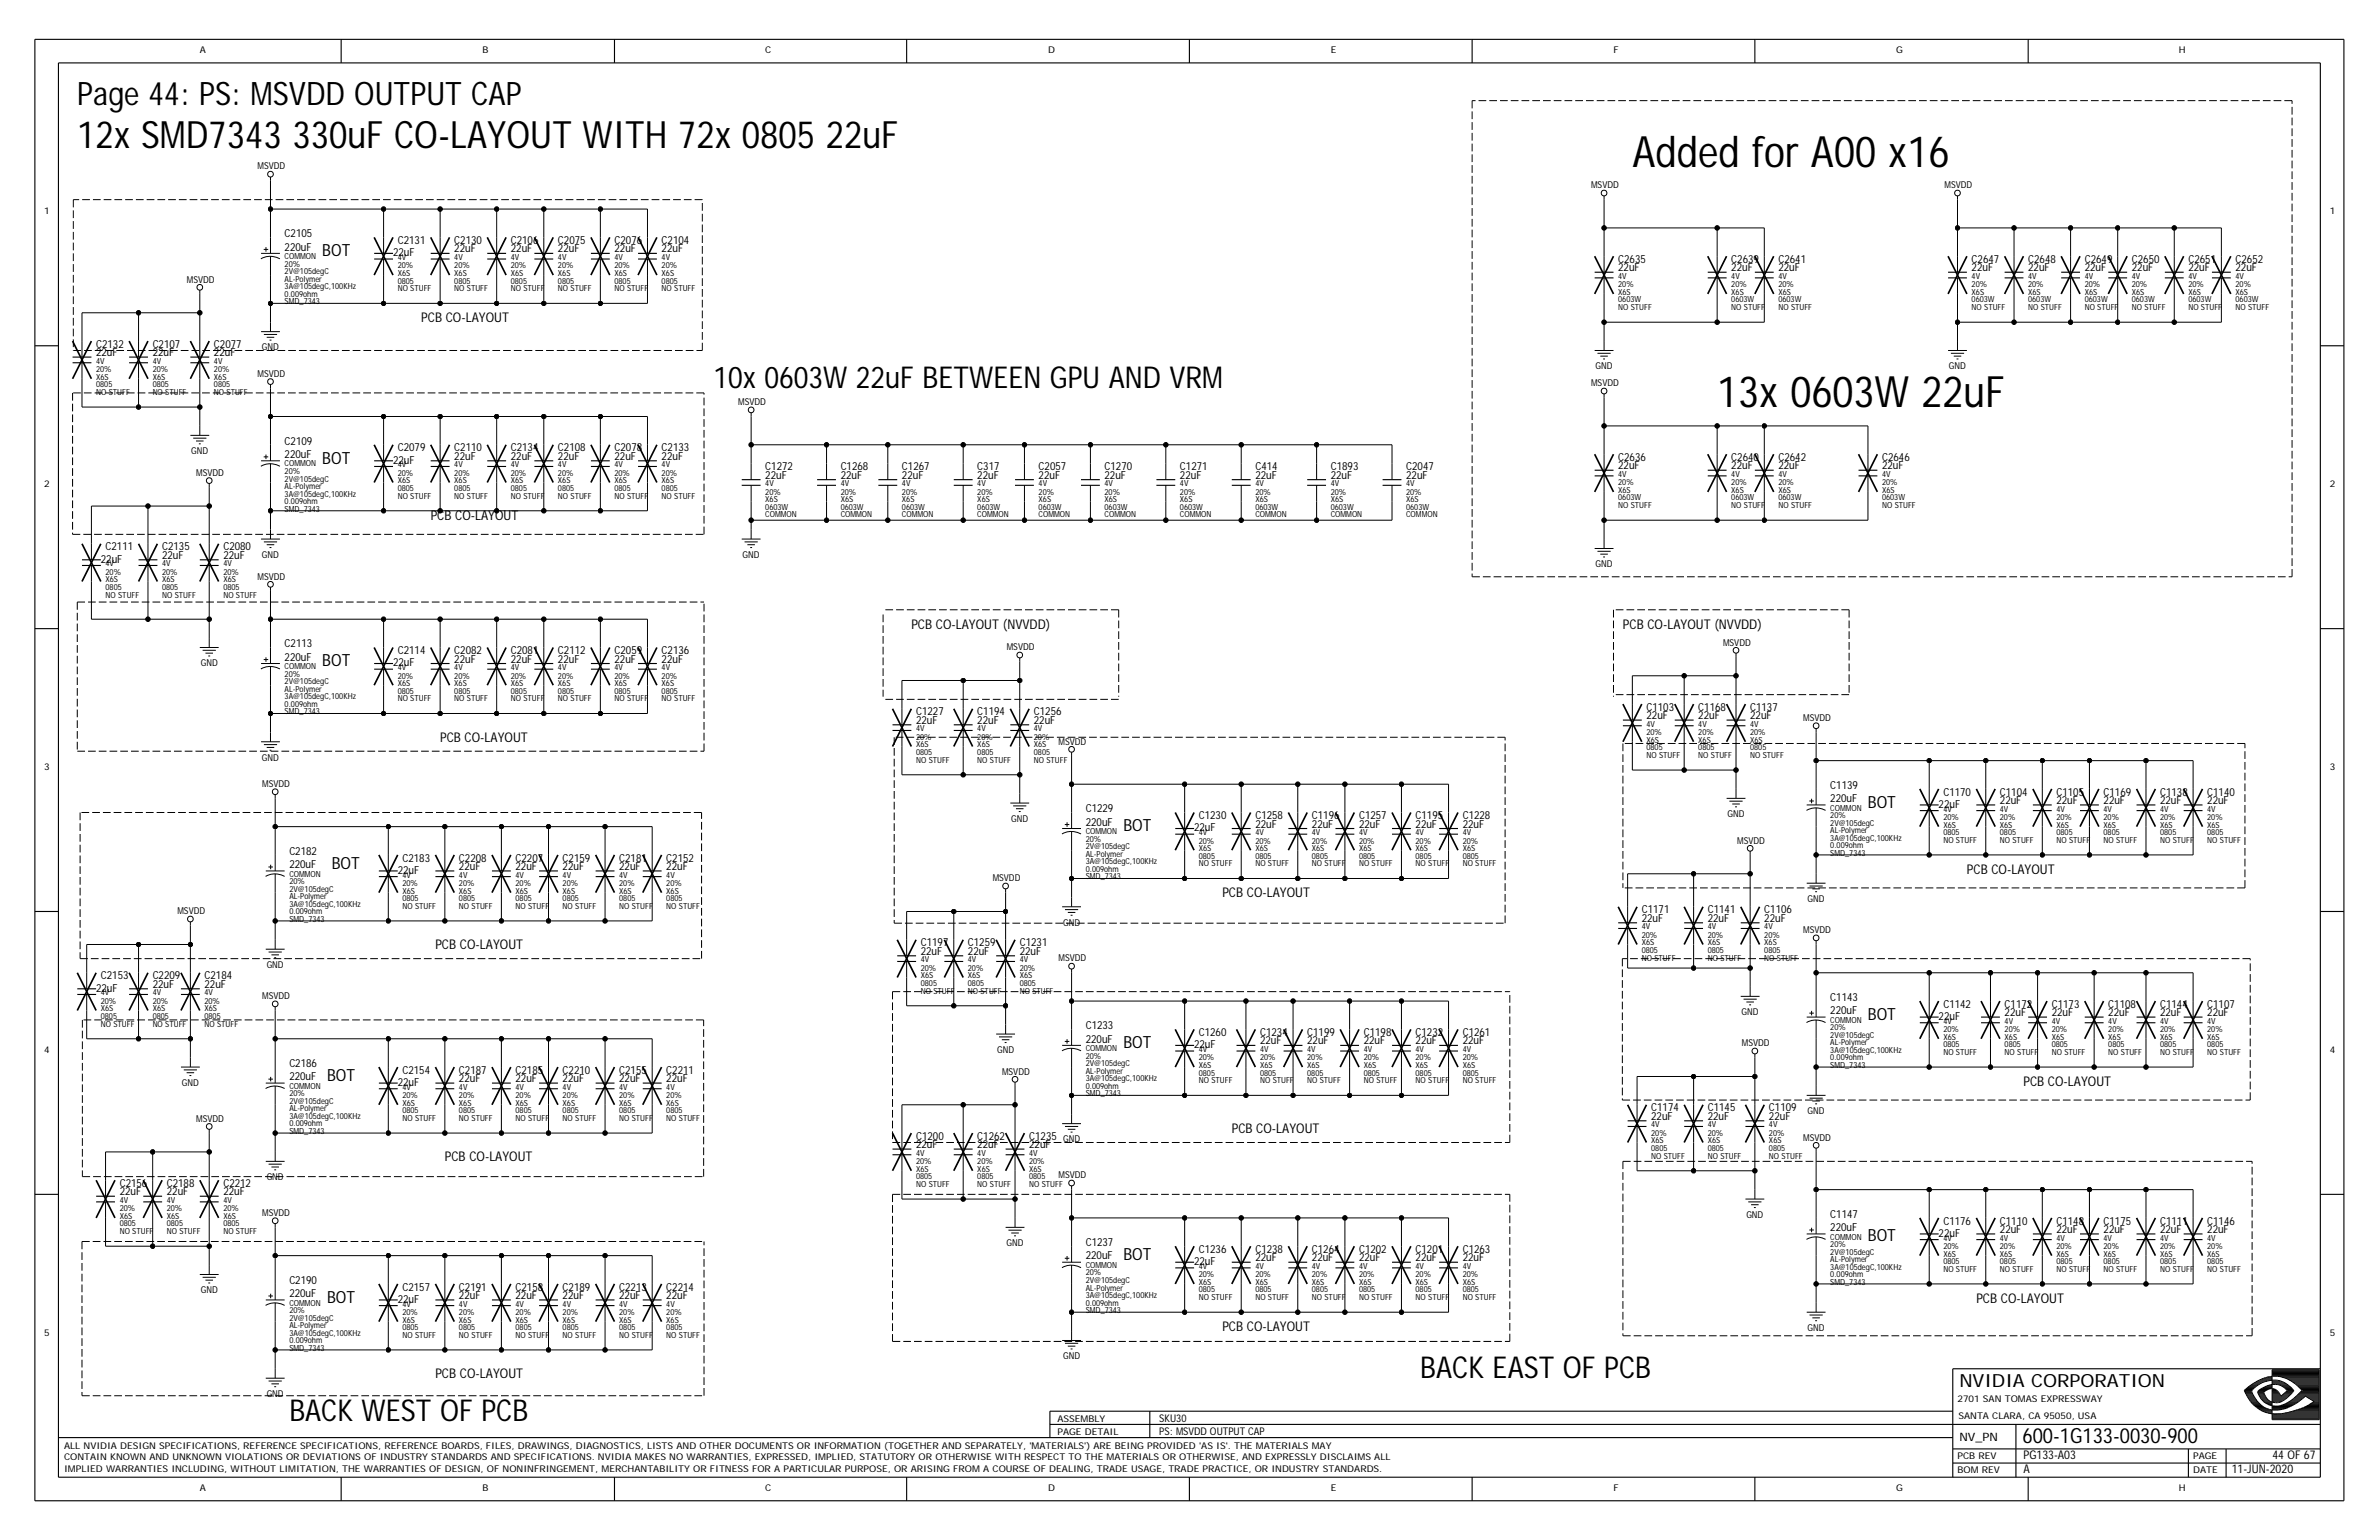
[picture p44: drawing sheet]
<svg xmlns="http://www.w3.org/2000/svg" width="432mm" height="279mm" viewBox="0 0 432 279" stroke-linecap="round" stroke-linejoin="round" font-family="sans-serif">
<defs><g id="words">
<g font-size="7.8">
<text x="296.3" y="30.2">Added for A00 x16</text>
<text x="311.7" y="73.9">13x 0603W 22uF</text>
</g>
<text font-size="6.8" x="14" y="26.8">12x SMD7343 330uF CO-LAYOUT WITH 72x 0805 22uF</text>
<text font-size="5.9" x="14" y="19.1">Page 44: PS: MSVDD OUTPUT CAP</text>
<g font-size="5.5">
<text x="129.5" y="70.4">10x 0603W 22uF BETWEEN GPU AND VRM</text>
<text x="257.8" y="250">BACK EAST OF PCB</text>
<text x="52.5" y="257.7">BACK WEST OF PCB</text>
</g>
<text font-size="3.8" x="367.1" y="261.8">600-1G133-0030-900</text>
<text font-size="3.3" x="355.6" y="251.6">NVIDIA CORPORATION</text>
<g font-size="3">
<text x="58.5" y="46.5">BOT</text>
<text x="58.5" y="84.1">BOT</text>
<text x="58.5" y="120.9">BOT</text>
<text x="339" y="146.6">BOT</text>
<text x="203.9" y="150.8">BOT</text>
<text x="60.2" y="157.7">BOT</text>
<text x="339" y="185">BOT</text>
<text x="203.9" y="190.2">BOT</text>
<text x="59.4" y="196.2">BOT</text>
<text x="339" y="225.2">BOT</text>
<text x="203.9" y="228.7">BOT</text>
<text x="59.4" y="236.4">BOT</text>
</g>
<g font-size="2.4">
<text x="76.5" y="58.5">PCB CO-LAYOUT</text>
<text x="78.2" y="94.4">PCB CO-LAYOUT</text>
<text x="165.4" y="114.1">PCB CO-LAYOUT (NVVDD)</text>
<text x="294.6" y="114.1">PCB CO-LAYOUT (NVVDD)</text>
<text x="79.9" y="134.6">PCB CO-LAYOUT</text>
<text x="357" y="158.5">PCB CO-LAYOUT</text>
<text x="221.9" y="162.8">PCB CO-LAYOUT</text>
<text x="79" y="172.2">PCB CO-LAYOUT</text>
<text x="367.3" y="197">PCB CO-LAYOUT</text>
<text x="223.6" y="205.6">PCB CO-LAYOUT</text>
<text x="80.7" y="210.7">PCB CO-LAYOUT</text>
<text x="358.7" y="236.4">PCB CO-LAYOUT</text>
<text x="221.9" y="241.5">PCB CO-LAYOUT</text>
<text x="79" y="250">PCB CO-LAYOUT</text>
</g>
<g font-size="2.2">
<text x="367.3" y="267.3">A</text>
<text x="367.3" y="264.8">PG133-A03</text>
<text x="405.1" y="267.3">11-JUN-2020</text>
<text x="412.5" y="264.8">44 OF 67</text>
</g>
<text font-size="2.1" x="355.6" y="261.5">NV_PN</text>
<g font-size="2">
<text x="51.7" y="45.5">220uF</text>
<text x="51.7" y="43.1">C2105</text>
<text x="71.3" y="46.5">22uF</text>
<text x="72.2" y="44.3">C2131</text>
<text x="82.5" y="45.8">22uF</text>
<text x="82.5" y="44.3">C2130</text>
<text x="92.7" y="45.8">22uF</text>
<text x="92.7" y="44.3">C2106</text>
<text x="101.3" y="45.8">22uF</text>
<text x="101.3" y="44.3">C2075</text>
<text x="111.5" y="45.8">22uF</text>
<text x="111.5" y="44.3">C2076</text>
<text x="120.1" y="45.8">22uF</text>
<text x="120.1" y="44.3">C2104</text>
<text x="293.7" y="47.7">C2635</text>
<text x="314.2" y="47.7">C2639</text>
<text x="322.8" y="47.7">C2641</text>
<text x="357.9" y="47.7">C2647</text>
<text x="368.1" y="47.7">C2648</text>
<text x="378.4" y="47.7">C2649</text>
<text x="386.9" y="47.7">C2650</text>
<text x="397.2" y="47.7">C2651</text>
<text x="405.8" y="47.7">C2652</text>
<text x="293.7" y="49.2">22uF</text>
<text x="314.2" y="49.2">22uF</text>
<text x="322.8" y="49.2">22uF</text>
<text x="357.9" y="49.2">22uF</text>
<text x="368.1" y="49.2">22uF</text>
<text x="378.4" y="49.2">22uF</text>
<text x="386.9" y="49.2">22uF</text>
<text x="397.2" y="49.2">22uF</text>
<text x="405.8" y="49.2">22uF</text>
<text x="17.4" y="64.6">22uF</text>
<text x="17.4" y="63.1">C2132</text>
<text x="27.7" y="64.6">22uF</text>
<text x="27.7" y="63.1">C2107</text>
<text x="38.8" y="64.6">22uF</text>
<text x="38.8" y="63.1">C2077</text>
<text x="51.7" y="83.1">220uF</text>
<text x="51.7" y="80.7">C2109</text>
<text x="72.2" y="81.9">C2079</text>
<text x="82.5" y="83.4">22uF</text>
<text x="82.5" y="81.9">C2110</text>
<text x="92.7" y="83.4">22uF</text>
<text x="92.7" y="81.9">C2134</text>
<text x="101.3" y="83.4">22uF</text>
<text x="101.3" y="81.9">C2108</text>
<text x="111.5" y="83.4">22uF</text>
<text x="111.5" y="81.9">C2078</text>
<text x="120.1" y="83.4">22uF</text>
<text x="120.1" y="81.9">C2133</text>
<text x="293.7" y="83.6">C2636</text>
<text x="314.2" y="83.6">C2640</text>
<text x="322.8" y="83.6">C2642</text>
<text x="341.6" y="83.6">C2646</text>
<text x="71.3" y="84.1">22uF</text>
<text x="138.9" y="86.9">22uF</text>
<text x="138.9" y="85.3">C1272</text>
<text x="152.6" y="86.9">22uF</text>
<text x="152.6" y="85.3">C1268</text>
<text x="163.7" y="86.9">22uF</text>
<text x="163.7" y="85.3">C1267</text>
<text x="177.4" y="86.9">22uF</text>
<text x="177.4" y="85.3">C317</text>
<text x="188.5" y="86.9">22uF</text>
<text x="188.5" y="85.3">C2057</text>
<text x="200.5" y="86.9">22uF</text>
<text x="200.5" y="85.3">C1270</text>
<text x="214.2" y="86.9">22uF</text>
<text x="214.2" y="85.3">C1271</text>
<text x="227.9" y="86.9">22uF</text>
<text x="227.9" y="85.3">C414</text>
<text x="241.5" y="86.9">22uF</text>
<text x="241.5" y="85.3">C1893</text>
<text x="255.2" y="86.9">22uF</text>
<text x="255.2" y="85.3">C2047</text>
<text x="293.7" y="85.1">22uF</text>
<text x="314.2" y="85.1">22uF</text>
<text x="322.8" y="85.1">22uF</text>
<text x="341.6" y="85.1">22uF</text>
<text x="19.2" y="99.9">C2111</text>
<text x="29.4" y="101.4">22uF</text>
<text x="29.4" y="99.9">C2135</text>
<text x="40.5" y="101.4">22uF</text>
<text x="40.5" y="99.9">C2080</text>
<text x="18.3" y="102.1">22uF</text>
<text x="51.7" y="119.9">220uF</text>
<text x="51.7" y="117.5">C2113</text>
<text x="72.2" y="118.7">C2114</text>
<text x="82.5" y="118.7">C2082</text>
<text x="92.7" y="118.7">C2081</text>
<text x="101.3" y="118.7">C2112</text>
<text x="111.5" y="118.7">C2059</text>
<text x="120.1" y="118.7">C2136</text>
<text x="71.3" y="120.9">22uF</text>
<text x="82.5" y="120.2">22uF</text>
<text x="92.7" y="120.2">22uF</text>
<text x="101.3" y="120.2">22uF</text>
<text x="111.5" y="120.2">22uF</text>
<text x="120.1" y="120.2">22uF</text>
<text x="166.3" y="131.3">22uF</text>
<text x="166.3" y="129.8">C1227</text>
<text x="177.4" y="131.3">22uF</text>
<text x="177.4" y="129.8">C1194</text>
<text x="187.7" y="131.3">22uF</text>
<text x="187.7" y="129.8">C1256</text>
<text x="298.8" y="130.5">22uF</text>
<text x="298.8" y="128.9">C1103</text>
<text x="308.3" y="130.5">22uF</text>
<text x="308.3" y="128.9">C1168</text>
<text x="317.7" y="130.5">22uF</text>
<text x="317.7" y="128.9">C1137</text>
<text x="332.2" y="143.1">C1139</text>
<text x="197.1" y="149.8">220uF</text>
<text x="197.1" y="147.4">C1229</text>
<text x="217.6" y="148.6">C1230</text>
<text x="227.9" y="148.6">C1258</text>
<text x="238.1" y="148.6">C1196</text>
<text x="246.7" y="148.6">C1257</text>
<text x="256.9" y="148.6">C1195</text>
<text x="265.5" y="148.6">C1228</text>
<text x="332.2" y="145.5">220uF</text>
<text x="351.9" y="146.6">22uF</text>
<text x="352.7" y="144.3">C1170</text>
<text x="363" y="145.9">22uF</text>
<text x="363" y="144.3">C1104</text>
<text x="373.3" y="144.3">C1105</text>
<text x="373.3" y="145.9">22uF</text>
<text x="381.8" y="144.3">C1169</text>
<text x="381.8" y="145.9">22uF</text>
<text x="392.1" y="145.9">22uF</text>
<text x="392.1" y="144.3">C1138</text>
<text x="400.6" y="144.3">C1140</text>
<text x="400.6" y="145.9">22uF</text>
<text x="52.5" y="155.1">C2182</text>
<text x="216.7" y="150.8">22uF</text>
<text x="227.9" y="150.1">22uF</text>
<text x="238.1" y="150.1">22uF</text>
<text x="246.7" y="150.1">22uF</text>
<text x="256.9" y="150.1">22uF</text>
<text x="265.5" y="150.1">22uF</text>
<text x="52.5" y="157.5">220uF</text>
<text x="72.2" y="158.5">22uF</text>
<text x="73" y="156.3">C2183</text>
<text x="83.3" y="157.8">22uF</text>
<text x="83.3" y="156.3">C2208</text>
<text x="93.6" y="157.8">22uF</text>
<text x="93.6" y="156.3">C2207</text>
<text x="102.1" y="157.8">22uF</text>
<text x="102.1" y="156.3">C2159</text>
<text x="112.4" y="157.8">22uF</text>
<text x="112.4" y="156.3">C2181</text>
<text x="120.9" y="157.8">22uF</text>
<text x="120.9" y="156.3">C2152</text>
<text x="298" y="167.3">22uF</text>
<text x="298" y="165.7">C1171</text>
<text x="310" y="167.3">22uF</text>
<text x="310" y="165.7">C1141</text>
<text x="320.2" y="167.3">22uF</text>
<text x="320.2" y="165.7">C1106</text>
<text x="167.1" y="173.2">22uF</text>
<text x="167.1" y="171.7">C1197</text>
<text x="175.7" y="173.2">22uF</text>
<text x="175.7" y="171.7">C1259</text>
<text x="185.1" y="173.2">22uF</text>
<text x="185.1" y="171.7">C1231</text>
<text x="17.4" y="179.9">22uF</text>
<text x="18.3" y="177.7">C2153</text>
<text x="27.7" y="179.2">22uF</text>
<text x="27.7" y="177.7">C2209</text>
<text x="37.1" y="179.2">22uF</text>
<text x="37.1" y="177.7">C2184</text>
<text x="332.2" y="184">220uF</text>
<text x="332.2" y="181.6">C1143</text>
<text x="351.9" y="185">22uF</text>
<text x="352.7" y="182.8">C1142</text>
<text x="363.8" y="184.4">22uF</text>
<text x="363.8" y="182.8">C1172</text>
<text x="372.4" y="184.4">22uF</text>
<text x="372.4" y="182.8">C1173</text>
<text x="382.7" y="184.4">22uF</text>
<text x="382.7" y="182.8">C1108</text>
<text x="392.1" y="182.8">C1144</text>
<text x="392.1" y="184.4">22uF</text>
<text x="400.6" y="182.8">C1107</text>
<text x="400.6" y="184.4">22uF</text>
<text x="197.1" y="189.1">220uF</text>
<text x="197.1" y="186.8">C1233</text>
<text x="216.7" y="190.2">22uF</text>
<text x="217.6" y="188">C1260</text>
<text x="228.7" y="189.5">22uF</text>
<text x="228.7" y="188">C1234</text>
<text x="237.3" y="189.5">22uF</text>
<text x="237.3" y="188">C1199</text>
<text x="247.5" y="189.5">22uF</text>
<text x="247.5" y="188">C1198</text>
<text x="256.9" y="189.5">22uF</text>
<text x="256.9" y="188">C1232</text>
<text x="265.5" y="189.5">22uF</text>
<text x="265.5" y="188">C1261</text>
<text x="52.5" y="196">220uF</text>
<text x="52.5" y="193.6">C2186</text>
<text x="72.2" y="197">22uF</text>
<text x="73" y="194.8">C2154</text>
<text x="83.3" y="196.3">22uF</text>
<text x="83.3" y="194.8">C2187</text>
<text x="93.6" y="196.3">22uF</text>
<text x="93.6" y="194.8">C2185</text>
<text x="102.1" y="196.3">22uF</text>
<text x="102.1" y="194.8">C2210</text>
<text x="112.4" y="196.3">22uF</text>
<text x="112.4" y="194.8">C2155</text>
<text x="120.9" y="196.3">22uF</text>
<text x="120.9" y="194.8">C2211</text>
<text x="299.7" y="203.2">22uF</text>
<text x="299.7" y="201.6">C1174</text>
<text x="310" y="203.2">22uF</text>
<text x="310" y="201.6">C1145</text>
<text x="321.1" y="203.2">22uF</text>
<text x="321.1" y="201.6">C1109</text>
<text x="166.3" y="208.3">22uF</text>
<text x="166.3" y="206.8">C1200</text>
<text x="177.4" y="208.3">22uF</text>
<text x="177.4" y="206.8">C1262</text>
<text x="186.8" y="208.3">22uF</text>
<text x="186.8" y="206.8">C1235</text>
<text x="21.7" y="215.3">C2156</text>
<text x="30.3" y="215.3">C2188</text>
<text x="40.5" y="215.3">C2212</text>
<text x="21.7" y="216.9">22uF</text>
<text x="30.3" y="216.9">22uF</text>
<text x="40.5" y="216.9">22uF</text>
<text x="332.2" y="221">C1147</text>
<text x="197.1" y="226.1">C1237</text>
<text x="217.6" y="227.3">C1236</text>
<text x="227.9" y="227.3">C1238</text>
<text x="238.1" y="227.3">C1264</text>
<text x="246.7" y="227.3">C1202</text>
<text x="256.9" y="227.3">C1201</text>
<text x="265.5" y="227.3">C1263</text>
<text x="332.2" y="223.4">220uF</text>
<text x="351.9" y="224.4">22uF</text>
<text x="352.7" y="222.2">C1176</text>
<text x="363" y="222.2">C1110</text>
<text x="363" y="223.7">22uF</text>
<text x="373.3" y="222.2">C1148</text>
<text x="373.3" y="223.7">22uF</text>
<text x="381.8" y="222.2">C1175</text>
<text x="381.8" y="223.7">22uF</text>
<text x="392.1" y="222.2">C1111</text>
<text x="392.1" y="223.7">22uF</text>
<text x="400.6" y="222.2">C1146</text>
<text x="400.6" y="223.7">22uF</text>
<text x="52.5" y="232.9">C2190</text>
<text x="197.1" y="228.5">220uF</text>
<text x="216.7" y="229.5">22uF</text>
<text x="227.9" y="228.8">22uF</text>
<text x="238.1" y="228.8">22uF</text>
<text x="246.7" y="228.8">22uF</text>
<text x="256.9" y="228.8">22uF</text>
<text x="265.5" y="228.8">22uF</text>
<text x="52.5" y="235.3">220uF</text>
<text x="72.2" y="236.4">22uF</text>
<text x="73" y="234.1">C2157</text>
<text x="83.3" y="235.7">22uF</text>
<text x="83.3" y="234.1">C2191</text>
<text x="93.6" y="235.7">22uF</text>
<text x="93.6" y="234.1">C2158</text>
<text x="102.1" y="235.7">22uF</text>
<text x="102.1" y="234.1">C2189</text>
<text x="112.4" y="235.7">22uF</text>
<text x="112.4" y="234.1">C2213</text>
<text x="120.9" y="235.7">22uF</text>
<text x="120.9" y="234.1">C2214</text>
</g>
<g font-size="1.9">
<text x="210.4" y="257.9">SKU30</text>
<text x="210.4" y="260.3">PS: MSVDD OUTPUT CAP</text>
</g>
<g font-size="1.7">
<text x="36.3" y="9.7">A</text>
<text x="87.6" y="9.7">B</text>
<text x="138.9" y="9.7">C</text>
<text x="190.2" y="9.7">D</text>
<text x="241.5" y="9.7">E</text>
<text x="292.9" y="9.7">F</text>
<text x="344.2" y="9.7">G</text>
<text x="395.5" y="9.7">H</text>
<text x="46.7" y="30.7">MSVDD</text>
<text x="288.8" y="34.2">MSVDD</text>
<text x="352.9" y="34.2">MSVDD</text>
<text x="8" y="38.8">1</text>
<text x="422.9" y="38.8">1</text>
<text x="33.9" y="51.3">MSVDD</text>
<text x="47.6" y="63.6">GND</text>
<text x="46.7" y="68.4">MSVDD</text>
<text x="288.8" y="70.1">MSVDD</text>
<text x="289.6" y="67">GND</text>
<text x="353.7" y="67">GND</text>
<text x="134" y="73.5">MSVDD</text>
<text x="34.7" y="82.4">GND</text>
<text x="8" y="88.4">2</text>
<text x="35.6" y="86.3">MSVDD</text>
<text x="422.9" y="88.4">2</text>
<text x="47.6" y="101.2">GND</text>
<text x="134.8" y="101.2">GND</text>
<text x="46.7" y="105.2">MSVDD</text>
<text x="289.6" y="102.9">GND</text>
<text x="182.7" y="118">MSVDD</text>
<text x="312.7" y="117.1">MSVDD</text>
<text x="36.4" y="120.9">GND</text>
<text x="327.3" y="130.8">MSVDD</text>
<text x="192.1" y="135.1">MSVDD</text>
<text x="8" y="139.7">3</text>
<text x="47.6" y="138">GND</text>
<text x="47.6" y="142.8">MSVDD</text>
<text x="422.9" y="139.7">3</text>
<text x="183.5" y="149.1">GND</text>
<text x="313.6" y="148.3">GND</text>
<text x="315.3" y="153.1">MSVDD</text>
<text x="180.2" y="159.9">MSVDD</text>
<text x="32.2" y="165.9">MSVDD</text>
<text x="193" y="167.9">GND</text>
<text x="328.1" y="163.7">GND</text>
<text x="327.3" y="169.3">MSVDD</text>
<text x="48.4" y="175.6">GND</text>
<text x="192.1" y="174.4">MSVDD</text>
<text x="47.6" y="181.3">MSVDD</text>
<text x="316.1" y="184.2">GND</text>
<text x="8" y="191">4</text>
<text x="181" y="191">GND</text>
<text x="316.2" y="189.8">MSVDD</text>
<text x="422.9" y="191">4</text>
<text x="33" y="197">GND</text>
<text x="181.9" y="195">MSVDD</text>
<text x="35.6" y="203.5">MSVDD</text>
<text x="328.1" y="202.1">GND</text>
<text x="193" y="207.3">GND</text>
<text x="327.3" y="206.9">MSVDD</text>
<text x="48.4" y="214.1">GND</text>
<text x="192.1" y="213.8">MSVDD</text>
<text x="47.6" y="220.6">MSVDD</text>
<text x="317" y="221">GND</text>
<text x="182.7" y="226.1">GND</text>
<text x="36.4" y="234.7">GND</text>
<text x="8" y="242.3">5</text>
<text x="328.1" y="241.5">GND</text>
<text x="422.9" y="242.3">5</text>
<text x="193" y="246.6">GND</text>
<text x="48.4" y="253.5">GND</text>
<text x="191.9" y="257.9">ASSEMBLY</text>
<text x="355.3" y="254.3">2701 SAN TOMAS EXPRESSWAY</text>
<text x="355.5" y="257.4">SANTA CLARA, CA 95050, USA</text>
<text x="11.6" y="262.9">ALL NVIDIA DESIGN SPECIFICATIONS, REFERENCE SPECIFICATIONS, REFERENCE BOARDS, FILES, DRAWINGS, DIAGNOSTICS, LISTS AND OTHER DOCUMENTS OR INFORMATION (TOGETHER AND SEPARATELY, 'MATERIALS') ARE BEING PROVIDED 'AS IS'. THE MATERIALS MAY</text>
<text x="191.9" y="260.3">PAGE DETAIL</text>
<text x="11.6" y="264.9">CONTAIN KNOWN AND UNKNOWN VIOLATIONS OR DEVIATIONS OF INDUSTRY STANDARDS AND SPECIFICATIONS. NVIDIA MAKES NO WARRANTIES, EXPRESSED, IMPLIED, STATUTORY OR OTHERWISE WITH RESPECT TO THE MATERIALS OR OTHERWISE, AND EXPRESSLY DISCLAIMS ALL</text>
<text x="11.6" y="267.2">IMPLIED WARRANTIES INCLUDING, WITHOUT LIMITATION, THE WARRANTIES OF DESIGN, OF NONINFRINGEMENT, MERCHANTABILITY OR FITNESS FOR A PARTICULAR PURPOSE, OR ARISING FROM A COURSE OF DEALING, TRADE USAGE, TRADE PRACTICE, OR INDUSTRY STANDARDS.</text>
<text x="355.3" y="267.3">BOM REV</text>
<text x="355.3" y="264.8">PCB REV</text>
<text x="398.1" y="264.8">PAGE</text>
<text x="398.1" y="267.3">DATE</text>
<text x="36.3" y="270.6">A</text>
<text x="87.6" y="270.6">B</text>
<text x="138.9" y="270.6">C</text>
<text x="190.2" y="270.6">D</text>
<text x="241.5" y="270.6">E</text>
<text x="292.9" y="270.6">F</text>
<text x="344.2" y="270.6">G</text>
<text x="395.5" y="270.6">H</text>
</g>
<g font-size="1.5">
<text x="51.7" y="47">COMMON</text>
<text x="72.2" y="47.2">4V</text>
<text x="82.5" y="47.2">4V</text>
<text x="92.7" y="47.2">4V</text>
<text x="101.3" y="47.2">4V</text>
<text x="111.5" y="47.2">4V</text>
<text x="120.1" y="47.2">4V</text>
<text x="51.7" y="52.5">3A@105degC,100KHz</text>
<text x="51.7" y="53.8">0.009ohm</text>
<text x="51.7" y="49.7">2V@105degC</text>
<text x="51.7" y="51.1">AL-Polymer</text>
<text x="51.7" y="48.4">20%</text>
<text x="72.2" y="52.8">NO STUFF</text>
<text x="72.2" y="48.7">20%</text>
<text x="72.2" y="50.1">X6S</text>
<text x="72.2" y="51.4">0805</text>
<text x="82.5" y="52.8">NO STUFF</text>
<text x="82.5" y="48.7">20%</text>
<text x="82.5" y="51.4">0805</text>
<text x="82.5" y="50.1">X6S</text>
<text x="92.7" y="52.8">NO STUFF</text>
<text x="92.7" y="48.7">20%</text>
<text x="92.7" y="50.1">X6S</text>
<text x="92.7" y="51.4">0805</text>
<text x="101.3" y="52.8">NO STUFF</text>
<text x="101.3" y="50.1">X6S</text>
<text x="101.3" y="51.4">0805</text>
<text x="101.3" y="48.7">20%</text>
<text x="111.5" y="52.8">NO STUFF</text>
<text x="111.5" y="48.7">20%</text>
<text x="111.5" y="51.4">0805</text>
<text x="111.5" y="50.1">X6S</text>
<text x="120.1" y="52.8">NO STUFF</text>
<text x="120.1" y="51.4">0805</text>
<text x="120.1" y="50.1">X6S</text>
<text x="120.1" y="48.7">20%</text>
<text x="293.7" y="52.1">20%</text>
<text x="293.7" y="53.5">X6S</text>
<text x="293.7" y="50.6">4V</text>
<text x="314.2" y="53.5">X6S</text>
<text x="314.2" y="50.6">4V</text>
<text x="314.2" y="52.1">20%</text>
<text x="322.8" y="52.1">20%</text>
<text x="322.8" y="53.5">X6S</text>
<text x="322.8" y="50.6">4V</text>
<text x="357.9" y="50.6">4V</text>
<text x="357.9" y="53.5">X6S</text>
<text x="357.9" y="52.1">20%</text>
<text x="368.1" y="50.6">4V</text>
<text x="368.1" y="52.1">20%</text>
<text x="368.1" y="53.5">X6S</text>
<text x="378.4" y="52.1">20%</text>
<text x="378.4" y="50.6">4V</text>
<text x="378.4" y="53.5">X6S</text>
<text x="386.9" y="52.1">20%</text>
<text x="386.9" y="50.6">4V</text>
<text x="386.9" y="53.5">X6S</text>
<text x="397.2" y="52.1">20%</text>
<text x="397.2" y="53.5">X6S</text>
<text x="397.2" y="50.6">4V</text>
<text x="405.8" y="53.5">X6S</text>
<text x="405.8" y="52.1">20%</text>
<text x="405.8" y="50.6">4V</text>
<text x="51.7" y="55.2">SMD_7343</text>
<text x="293.7" y="56.2">NO STUFF</text>
<text x="293.7" y="54.9">0603W</text>
<text x="314.2" y="56.2">NO STUFF</text>
<text x="314.2" y="54.9">0603W</text>
<text x="322.8" y="56.2">NO STUFF</text>
<text x="322.8" y="54.9">0603W</text>
<text x="357.9" y="54.9">0603W</text>
<text x="357.9" y="56.2">NO STUFF</text>
<text x="368.1" y="54.9">0603W</text>
<text x="368.1" y="56.2">NO STUFF</text>
<text x="378.4" y="54.9">0603W</text>
<text x="378.4" y="56.2">NO STUFF</text>
<text x="386.9" y="54.9">0603W</text>
<text x="386.9" y="56.2">NO STUFF</text>
<text x="397.2" y="54.9">0603W</text>
<text x="397.2" y="56.2">NO STUFF</text>
<text x="405.8" y="54.9">0603W</text>
<text x="405.8" y="56.2">NO STUFF</text>
<text x="17.4" y="66">4V</text>
<text x="27.7" y="66">4V</text>
<text x="38.8" y="66">4V</text>
<text x="17.4" y="71.6">NO STUFF</text>
<text x="17.4" y="70.3">0805</text>
<text x="17.4" y="67.5">20%</text>
<text x="17.4" y="68.9">X6S</text>
<text x="27.7" y="71.6">NO STUFF</text>
<text x="27.7" y="67.5">20%</text>
<text x="27.7" y="68.9">X6S</text>
<text x="27.7" y="70.3">0805</text>
<text x="38.8" y="71.6">NO STUFF</text>
<text x="38.8" y="70.3">0805</text>
<text x="38.8" y="68.9">X6S</text>
<text x="38.8" y="67.5">20%</text>
<text x="51.7" y="86">20%</text>
<text x="51.7" y="84.6">COMMON</text>
<text x="51.7" y="88.7">AL-Polymer</text>
<text x="51.7" y="87.4">2V@105degC</text>
<text x="72.2" y="84.8">4V</text>
<text x="72.2" y="86.3">20%</text>
<text x="72.2" y="87.7">X6S</text>
<text x="72.2" y="89.1">0805</text>
<text x="82.5" y="89.1">0805</text>
<text x="82.5" y="87.7">X6S</text>
<text x="82.5" y="86.3">20%</text>
<text x="82.5" y="84.8">4V</text>
<text x="92.7" y="87.7">X6S</text>
<text x="92.7" y="84.8">4V</text>
<text x="92.7" y="86.3">20%</text>
<text x="92.7" y="89.1">0805</text>
<text x="101.3" y="84.8">4V</text>
<text x="101.3" y="87.7">X6S</text>
<text x="101.3" y="89.1">0805</text>
<text x="101.3" y="86.3">20%</text>
<text x="111.5" y="89.1">0805</text>
<text x="111.5" y="87.7">X6S</text>
<text x="111.5" y="84.8">4V</text>
<text x="111.5" y="86.3">20%</text>
<text x="120.1" y="89.1">0805</text>
<text x="120.1" y="84.8">4V</text>
<text x="120.1" y="87.7">X6S</text>
<text x="120.1" y="86.3">20%</text>
<text x="138.9" y="89.8">20%</text>
<text x="138.9" y="88.2">4V</text>
<text x="152.6" y="88.2">4V</text>
<text x="152.6" y="89.8">20%</text>
<text x="163.7" y="88.2">4V</text>
<text x="163.7" y="89.8">20%</text>
<text x="177.4" y="89.8">20%</text>
<text x="177.4" y="88.2">4V</text>
<text x="188.5" y="88.2">4V</text>
<text x="188.5" y="89.8">20%</text>
<text x="200.5" y="89.8">20%</text>
<text x="200.5" y="88.2">4V</text>
<text x="214.2" y="88.2">4V</text>
<text x="214.2" y="89.8">20%</text>
<text x="227.9" y="88.2">4V</text>
<text x="227.9" y="89.8">20%</text>
<text x="241.5" y="89.8">20%</text>
<text x="241.5" y="88.2">4V</text>
<text x="255.2" y="88.2">4V</text>
<text x="255.2" y="89.8">20%</text>
<text x="293.7" y="89.4">X6S</text>
<text x="293.7" y="88.1">20%</text>
<text x="293.7" y="86.5">4V</text>
<text x="314.2" y="88.1">20%</text>
<text x="314.2" y="86.5">4V</text>
<text x="314.2" y="89.4">X6S</text>
<text x="322.8" y="86.5">4V</text>
<text x="322.8" y="89.4">X6S</text>
<text x="322.8" y="88.1">20%</text>
<text x="341.6" y="89.4">X6S</text>
<text x="341.6" y="88.1">20%</text>
<text x="341.6" y="86.5">4V</text>
<text x="51.7" y="92.8">SMD_7343</text>
<text x="51.7" y="90.1">3A@105degC,100KHz</text>
<text x="51.7" y="91.5">0.009ohm</text>
<text x="72.2" y="90.4">NO STUFF</text>
<text x="82.5" y="90.4">NO STUFF</text>
<text x="92.7" y="90.4">NO STUFF</text>
<text x="101.3" y="90.4">NO STUFF</text>
<text x="111.5" y="90.4">NO STUFF</text>
<text x="120.1" y="90.4">NO STUFF</text>
<text x="138.9" y="91.1">X6S</text>
<text x="138.9" y="93.9">COMMON</text>
<text x="138.9" y="92.5">0603W</text>
<text x="152.6" y="91.1">X6S</text>
<text x="152.6" y="92.5">0603W</text>
<text x="152.6" y="93.9">COMMON</text>
<text x="163.7" y="91.1">X6S</text>
<text x="163.7" y="93.9">COMMON</text>
<text x="163.7" y="92.5">0603W</text>
<text x="177.4" y="93.9">COMMON</text>
<text x="177.4" y="91.1">X6S</text>
<text x="177.4" y="92.5">0603W</text>
<text x="188.5" y="93.9">COMMON</text>
<text x="188.5" y="92.5">0603W</text>
<text x="188.5" y="91.1">X6S</text>
<text x="200.5" y="91.1">X6S</text>
<text x="200.5" y="92.5">0603W</text>
<text x="200.5" y="93.9">COMMON</text>
<text x="214.2" y="91.1">X6S</text>
<text x="214.2" y="92.5">0603W</text>
<text x="214.2" y="93.9">COMMON</text>
<text x="227.9" y="91.1">X6S</text>
<text x="227.9" y="93.9">COMMON</text>
<text x="227.9" y="92.5">0603W</text>
<text x="241.5" y="92.5">0603W</text>
<text x="241.5" y="91.1">X6S</text>
<text x="241.5" y="93.9">COMMON</text>
<text x="255.2" y="91.1">X6S</text>
<text x="255.2" y="92.5">0603W</text>
<text x="255.2" y="93.9">COMMON</text>
<text x="293.7" y="90.8">0603W</text>
<text x="293.7" y="92.2">NO STUFF</text>
<text x="314.2" y="92.2">NO STUFF</text>
<text x="314.2" y="90.8">0603W</text>
<text x="322.8" y="92.2">NO STUFF</text>
<text x="322.8" y="90.8">0603W</text>
<text x="341.6" y="90.8">0603W</text>
<text x="341.6" y="92.2">NO STUFF</text>
<text x="19.2" y="102.8">4V</text>
<text x="19.2" y="107">0805</text>
<text x="19.2" y="105.7">X6S</text>
<text x="19.2" y="104.3">20%</text>
<text x="29.4" y="107">0805</text>
<text x="29.4" y="105.7">X6S</text>
<text x="29.4" y="102.8">4V</text>
<text x="29.4" y="104.3">20%</text>
<text x="40.5" y="102.8">4V</text>
<text x="40.5" y="104.3">20%</text>
<text x="40.5" y="105.7">X6S</text>
<text x="40.5" y="107">0805</text>
<text x="19.2" y="108.4">NO STUFF</text>
<text x="29.4" y="108.4">NO STUFF</text>
<text x="40.5" y="108.4">NO STUFF</text>
<text x="51.7" y="124.1">2V@105degC</text>
<text x="51.7" y="125.5">AL-Polymer</text>
<text x="51.7" y="122.8">20%</text>
<text x="51.7" y="121.4">COMMON</text>
<text x="72.2" y="121.6">4V</text>
<text x="72.2" y="125.9">0805</text>
<text x="72.2" y="124.5">X6S</text>
<text x="72.2" y="123.1">20%</text>
<text x="82.5" y="125.9">0805</text>
<text x="82.5" y="124.5">X6S</text>
<text x="82.5" y="123.1">20%</text>
<text x="82.5" y="121.6">4V</text>
<text x="92.7" y="121.6">4V</text>
<text x="92.7" y="123.1">20%</text>
<text x="92.7" y="124.5">X6S</text>
<text x="92.7" y="125.9">0805</text>
<text x="101.3" y="123.1">20%</text>
<text x="101.3" y="121.6">4V</text>
<text x="101.3" y="124.5">X6S</text>
<text x="101.3" y="125.9">0805</text>
<text x="111.5" y="124.5">X6S</text>
<text x="111.5" y="125.9">0805</text>
<text x="111.5" y="121.6">4V</text>
<text x="111.5" y="123.1">20%</text>
<text x="120.1" y="123.1">20%</text>
<text x="120.1" y="124.5">X6S</text>
<text x="120.1" y="125.9">0805</text>
<text x="120.1" y="121.6">4V</text>
<text x="51.7" y="126.9">3A@105degC,100KHz</text>
<text x="51.7" y="128.3">0.009ohm</text>
<text x="51.7" y="129.6">SMD_7343</text>
<text x="72.2" y="127.2">NO STUFF</text>
<text x="82.5" y="127.2">NO STUFF</text>
<text x="92.7" y="127.2">NO STUFF</text>
<text x="101.3" y="127.2">NO STUFF</text>
<text x="111.5" y="127.2">NO STUFF</text>
<text x="120.1" y="127.2">NO STUFF</text>
<text x="298.8" y="131.8">4V</text>
<text x="308.3" y="131.8">4V</text>
<text x="317.7" y="131.8">4V</text>
<text x="166.3" y="132.7">4V</text>
<text x="166.3" y="134.2">20%</text>
<text x="166.3" y="135.6">X6S</text>
<text x="166.3" y="137">0805</text>
<text x="177.4" y="135.6">X6S</text>
<text x="177.4" y="134.2">20%</text>
<text x="177.4" y="137">0805</text>
<text x="177.4" y="132.7">4V</text>
<text x="187.7" y="134.2">20%</text>
<text x="187.7" y="135.6">X6S</text>
<text x="187.7" y="137">0805</text>
<text x="187.7" y="132.7">4V</text>
<text x="298.8" y="137.5">NO STUFF</text>
<text x="298.8" y="134.8">X6S</text>
<text x="298.8" y="136.1">0805</text>
<text x="298.8" y="133.4">20%</text>
<text x="308.3" y="137.5">NO STUFF</text>
<text x="308.3" y="136.1">0805</text>
<text x="308.3" y="134.8">X6S</text>
<text x="308.3" y="133.4">20%</text>
<text x="317.7" y="136.1">0805</text>
<text x="317.7" y="133.4">20%</text>
<text x="317.7" y="134.8">X6S</text>
<text x="317.7" y="137.5">NO STUFF</text>
<text x="166.3" y="138.3">NO STUFF</text>
<text x="177.4" y="138.3">NO STUFF</text>
<text x="187.7" y="138.3">NO STUFF</text>
<text x="332.2" y="147.1">COMMON</text>
<text x="332.2" y="148.4">20%</text>
<text x="332.2" y="149.8">2V@105degC</text>
<text x="352.7" y="147.2">4V</text>
<text x="352.7" y="148.8">20%</text>
<text x="363" y="147.2">4V</text>
<text x="363" y="148.8">20%</text>
<text x="373.3" y="147.2">4V</text>
<text x="373.3" y="148.8">20%</text>
<text x="381.8" y="148.8">20%</text>
<text x="381.8" y="147.2">4V</text>
<text x="392.1" y="147.2">4V</text>
<text x="392.1" y="148.8">20%</text>
<text x="400.6" y="148.8">20%</text>
<text x="400.6" y="147.2">4V</text>
<text x="197.1" y="154.1">2V@105degC</text>
<text x="197.1" y="155.4">AL-Polymer</text>
<text x="197.1" y="151.3">COMMON</text>
<text x="197.1" y="152.7">20%</text>
<text x="217.6" y="155.8">0805</text>
<text x="217.6" y="153.1">20%</text>
<text x="217.6" y="154.4">X6S</text>
<text x="217.6" y="151.5">4V</text>
<text x="227.9" y="151.5">4V</text>
<text x="227.9" y="153.1">20%</text>
<text x="227.9" y="154.4">X6S</text>
<text x="227.9" y="155.8">0805</text>
<text x="238.1" y="155.8">0805</text>
<text x="238.1" y="151.5">4V</text>
<text x="238.1" y="153.1">20%</text>
<text x="238.1" y="154.4">X6S</text>
<text x="246.7" y="154.4">X6S</text>
<text x="246.7" y="155.8">0805</text>
<text x="246.7" y="153.1">20%</text>
<text x="246.7" y="151.5">4V</text>
<text x="256.9" y="153.1">20%</text>
<text x="256.9" y="151.5">4V</text>
<text x="256.9" y="155.8">0805</text>
<text x="256.9" y="154.4">X6S</text>
<text x="265.5" y="151.5">4V</text>
<text x="265.5" y="153.1">20%</text>
<text x="265.5" y="154.4">X6S</text>
<text x="265.5" y="155.8">0805</text>
<text x="332.2" y="151.2">AL-Polymer</text>
<text x="332.2" y="155.3">SMD_7343</text>
<text x="332.2" y="152.5">3A@105degC,100KHz</text>
<text x="332.2" y="153.9">0.009ohm</text>
<text x="352.7" y="150.1">X6S</text>
<text x="352.7" y="151.5">0805</text>
<text x="352.7" y="152.9">NO STUFF</text>
<text x="363" y="151.5">0805</text>
<text x="363" y="150.1">X6S</text>
<text x="363" y="152.9">NO STUFF</text>
<text x="373.3" y="150.1">X6S</text>
<text x="373.3" y="151.5">0805</text>
<text x="373.3" y="152.9">NO STUFF</text>
<text x="381.8" y="150.1">X6S</text>
<text x="381.8" y="151.5">0805</text>
<text x="381.8" y="152.9">NO STUFF</text>
<text x="392.1" y="150.1">X6S</text>
<text x="392.1" y="151.5">0805</text>
<text x="392.1" y="152.9">NO STUFF</text>
<text x="400.6" y="150.1">X6S</text>
<text x="400.6" y="151.5">0805</text>
<text x="400.6" y="152.9">NO STUFF</text>
<text x="52.5" y="161.8">2V@105degC</text>
<text x="52.5" y="159">COMMON</text>
<text x="52.5" y="160.4">20%</text>
<text x="73" y="159.2">4V</text>
<text x="73" y="160.8">20%</text>
<text x="83.3" y="160.8">20%</text>
<text x="83.3" y="159.2">4V</text>
<text x="93.6" y="159.2">4V</text>
<text x="93.6" y="160.8">20%</text>
<text x="102.1" y="159.2">4V</text>
<text x="102.1" y="160.8">20%</text>
<text x="112.4" y="159.2">4V</text>
<text x="112.4" y="160.8">20%</text>
<text x="120.9" y="160.8">20%</text>
<text x="120.9" y="159.2">4V</text>
<text x="197.1" y="156.8">3A@105degC,100KHz</text>
<text x="197.1" y="158.2">0.009ohm</text>
<text x="197.1" y="159.6">SMD_7343</text>
<text x="217.6" y="157.2">NO STUFF</text>
<text x="227.9" y="157.2">NO STUFF</text>
<text x="238.1" y="157.2">NO STUFF</text>
<text x="246.7" y="157.2">NO STUFF</text>
<text x="256.9" y="157.2">NO STUFF</text>
<text x="265.5" y="157.2">NO STUFF</text>
<text x="52.5" y="164.5">3A@105degC,100KHz</text>
<text x="52.5" y="165.9">0.009ohm</text>
<text x="52.5" y="167.3">SMD_7343</text>
<text x="52.5" y="163.1">AL-Polymer</text>
<text x="73" y="164.9">NO STUFF</text>
<text x="73" y="162.1">X6S</text>
<text x="73" y="163.5">0805</text>
<text x="83.3" y="164.9">NO STUFF</text>
<text x="83.3" y="163.5">0805</text>
<text x="83.3" y="162.1">X6S</text>
<text x="93.6" y="164.9">NO STUFF</text>
<text x="93.6" y="163.5">0805</text>
<text x="93.6" y="162.1">X6S</text>
<text x="102.1" y="164.9">NO STUFF</text>
<text x="102.1" y="162.1">X6S</text>
<text x="102.1" y="163.5">0805</text>
<text x="112.4" y="164.9">NO STUFF</text>
<text x="112.4" y="163.5">0805</text>
<text x="112.4" y="162.1">X6S</text>
<text x="120.9" y="164.9">NO STUFF</text>
<text x="120.9" y="163.5">0805</text>
<text x="120.9" y="162.1">X6S</text>
<text x="298" y="172.9">0805</text>
<text x="298" y="168.6">4V</text>
<text x="298" y="170.2">20%</text>
<text x="298" y="171.5">X6S</text>
<text x="310" y="168.6">4V</text>
<text x="310" y="170.2">20%</text>
<text x="310" y="172.9">0805</text>
<text x="310" y="171.5">X6S</text>
<text x="320.2" y="171.5">X6S</text>
<text x="320.2" y="168.6">4V</text>
<text x="320.2" y="170.2">20%</text>
<text x="320.2" y="172.9">0805</text>
<text x="167.1" y="178.9">0805</text>
<text x="167.1" y="174.6">4V</text>
<text x="167.1" y="177.5">X6S</text>
<text x="167.1" y="176.1">20%</text>
<text x="175.7" y="178.9">0805</text>
<text x="175.7" y="174.6">4V</text>
<text x="175.7" y="177.5">X6S</text>
<text x="175.7" y="176.1">20%</text>
<text x="185.1" y="177.5">X6S</text>
<text x="185.1" y="176.1">20%</text>
<text x="185.1" y="174.6">4V</text>
<text x="185.1" y="178.9">0805</text>
<text x="298" y="174.3">NO STUFF</text>
<text x="310" y="174.3">NO STUFF</text>
<text x="320.2" y="174.3">NO STUFF</text>
<text x="18.3" y="183.5">X6S</text>
<text x="18.3" y="180.6">4V</text>
<text x="18.3" y="182.1">20%</text>
<text x="18.3" y="184.9">0805</text>
<text x="27.7" y="180.6">4V</text>
<text x="27.7" y="182.1">20%</text>
<text x="27.7" y="183.5">X6S</text>
<text x="27.7" y="184.9">0805</text>
<text x="37.1" y="180.6">4V</text>
<text x="37.1" y="184.9">0805</text>
<text x="37.1" y="183.5">X6S</text>
<text x="37.1" y="182.1">20%</text>
<text x="167.1" y="180.3">NO STUFF</text>
<text x="175.7" y="180.3">NO STUFF</text>
<text x="185.1" y="180.3">NO STUFF</text>
<text x="332.2" y="185.6">COMMON</text>
<text x="352.7" y="185.7">4V</text>
<text x="363.8" y="185.7">4V</text>
<text x="372.4" y="185.7">4V</text>
<text x="382.7" y="185.7">4V</text>
<text x="392.1" y="185.7">4V</text>
<text x="400.6" y="185.7">4V</text>
<text x="18.3" y="186.2">NO STUFF</text>
<text x="27.7" y="186.2">NO STUFF</text>
<text x="37.1" y="186.2">NO STUFF</text>
<text x="197.1" y="190.7">COMMON</text>
<text x="217.6" y="190.9">4V</text>
<text x="228.7" y="190.9">4V</text>
<text x="237.3" y="190.9">4V</text>
<text x="247.5" y="190.9">4V</text>
<text x="256.9" y="190.9">4V</text>
<text x="265.5" y="190.9">4V</text>
<text x="332.2" y="191">3A@105degC,100KHz</text>
<text x="332.2" y="188.3">2V@105degC</text>
<text x="332.2" y="186.9">20%</text>
<text x="332.2" y="189.7">AL-Polymer</text>
<text x="352.7" y="187.3">20%</text>
<text x="352.7" y="188.6">X6S</text>
<text x="352.7" y="191.4">NO STUFF</text>
<text x="352.7" y="190">0805</text>
<text x="363.8" y="188.6">X6S</text>
<text x="363.8" y="187.3">20%</text>
<text x="363.8" y="190">0805</text>
<text x="363.8" y="191.4">NO STUFF</text>
<text x="372.4" y="187.3">20%</text>
<text x="372.4" y="188.6">X6S</text>
<text x="372.4" y="190">0805</text>
<text x="372.4" y="191.4">NO STUFF</text>
<text x="382.7" y="188.6">X6S</text>
<text x="382.7" y="187.3">20%</text>
<text x="382.7" y="190">0805</text>
<text x="382.7" y="191.4">NO STUFF</text>
<text x="392.1" y="188.6">X6S</text>
<text x="392.1" y="187.3">20%</text>
<text x="392.1" y="190">0805</text>
<text x="392.1" y="191.4">NO STUFF</text>
<text x="400.6" y="187.3">20%</text>
<text x="400.6" y="188.6">X6S</text>
<text x="400.6" y="190">0805</text>
<text x="400.6" y="191.4">NO STUFF</text>
<text x="52.5" y="197.5">COMMON</text>
<text x="73" y="197.7">4V</text>
<text x="83.3" y="197.7">4V</text>
<text x="93.6" y="197.7">4V</text>
<text x="102.1" y="197.7">4V</text>
<text x="112.4" y="197.7">4V</text>
<text x="120.9" y="197.7">4V</text>
<text x="197.1" y="196.2">3A@105degC,100KHz</text>
<text x="197.1" y="197.5">0.009ohm</text>
<text x="197.1" y="193.4">2V@105degC</text>
<text x="197.1" y="194.8">AL-Polymer</text>
<text x="197.1" y="192.1">20%</text>
<text x="217.6" y="196.5">NO STUFF</text>
<text x="217.6" y="192.4">20%</text>
<text x="217.6" y="193.8">X6S</text>
<text x="217.6" y="195.1">0805</text>
<text x="228.7" y="196.5">NO STUFF</text>
<text x="228.7" y="193.8">X6S</text>
<text x="228.7" y="192.4">20%</text>
<text x="228.7" y="195.1">0805</text>
<text x="237.3" y="196.5">NO STUFF</text>
<text x="237.3" y="192.4">20%</text>
<text x="237.3" y="193.8">X6S</text>
<text x="237.3" y="195.1">0805</text>
<text x="247.5" y="196.5">NO STUFF</text>
<text x="247.5" y="193.8">X6S</text>
<text x="247.5" y="192.4">20%</text>
<text x="247.5" y="195.1">0805</text>
<text x="256.9" y="196.5">NO STUFF</text>
<text x="256.9" y="192.4">20%</text>
<text x="256.9" y="193.8">X6S</text>
<text x="256.9" y="195.1">0805</text>
<text x="265.5" y="196.5">NO STUFF</text>
<text x="265.5" y="192.4">20%</text>
<text x="265.5" y="193.8">X6S</text>
<text x="265.5" y="195.1">0805</text>
<text x="332.2" y="192.4">0.009ohm</text>
<text x="332.2" y="193.8">SMD_7343</text>
<text x="52.5" y="203">3A@105degC,100KHz</text>
<text x="52.5" y="200.3">2V@105degC</text>
<text x="52.5" y="198.9">20%</text>
<text x="52.5" y="201.6">AL-Polymer</text>
<text x="73" y="203.3">NO STUFF</text>
<text x="73" y="199.2">20%</text>
<text x="73" y="200.6">X6S</text>
<text x="73" y="202">0805</text>
<text x="83.3" y="203.3">NO STUFF</text>
<text x="83.3" y="199.2">20%</text>
<text x="83.3" y="202">0805</text>
<text x="83.3" y="200.6">X6S</text>
<text x="93.6" y="203.3">NO STUFF</text>
<text x="93.6" y="200.6">X6S</text>
<text x="93.6" y="199.2">20%</text>
<text x="93.6" y="202">0805</text>
<text x="102.1" y="203.3">NO STUFF</text>
<text x="102.1" y="199.2">20%</text>
<text x="102.1" y="202">0805</text>
<text x="102.1" y="200.6">X6S</text>
<text x="112.4" y="203.3">NO STUFF</text>
<text x="112.4" y="199.2">20%</text>
<text x="112.4" y="202">0805</text>
<text x="112.4" y="200.6">X6S</text>
<text x="120.9" y="203.3">NO STUFF</text>
<text x="120.9" y="200.6">X6S</text>
<text x="120.9" y="199.2">20%</text>
<text x="120.9" y="202">0805</text>
<text x="197.1" y="198.9">SMD_7343</text>
<text x="52.5" y="204.4">0.009ohm</text>
<text x="52.5" y="205.7">SMD_7343</text>
<text x="166.3" y="209.7">4V</text>
<text x="177.4" y="209.7">4V</text>
<text x="186.8" y="209.7">4V</text>
<text x="299.7" y="204.5">4V</text>
<text x="299.7" y="208.8">0805</text>
<text x="299.7" y="206.1">20%</text>
<text x="299.7" y="207.5">X6S</text>
<text x="310" y="204.5">4V</text>
<text x="310" y="206.1">20%</text>
<text x="310" y="207.5">X6S</text>
<text x="310" y="208.8">0805</text>
<text x="321.1" y="204.5">4V</text>
<text x="321.1" y="206.1">20%</text>
<text x="321.1" y="207.5">X6S</text>
<text x="321.1" y="208.8">0805</text>
<text x="166.3" y="215.3">NO STUFF</text>
<text x="166.3" y="212.6">X6S</text>
<text x="166.3" y="211.2">20%</text>
<text x="166.3" y="214">0805</text>
<text x="177.4" y="215.3">NO STUFF</text>
<text x="177.4" y="212.6">X6S</text>
<text x="177.4" y="211.2">20%</text>
<text x="177.4" y="214">0805</text>
<text x="186.8" y="215.3">NO STUFF</text>
<text x="186.8" y="214">0805</text>
<text x="186.8" y="212.6">X6S</text>
<text x="186.8" y="211.2">20%</text>
<text x="299.7" y="210.2">NO STUFF</text>
<text x="310" y="210.2">NO STUFF</text>
<text x="321.1" y="210.2">NO STUFF</text>
<text x="21.7" y="219.8">20%</text>
<text x="21.7" y="218.2">4V</text>
<text x="21.7" y="221.1">X6S</text>
<text x="30.3" y="219.8">20%</text>
<text x="30.3" y="221.1">X6S</text>
<text x="30.3" y="218.2">4V</text>
<text x="40.5" y="218.2">4V</text>
<text x="40.5" y="219.8">20%</text>
<text x="40.5" y="221.1">X6S</text>
<text x="21.7" y="223.9">NO STUFF</text>
<text x="21.7" y="222.5">0805</text>
<text x="30.3" y="223.9">NO STUFF</text>
<text x="30.3" y="222.5">0805</text>
<text x="40.5" y="223.9">NO STUFF</text>
<text x="40.5" y="222.5">0805</text>
<text x="332.2" y="224.9">COMMON</text>
<text x="332.2" y="226.3">20%</text>
<text x="332.2" y="227.6">2V@105degC</text>
<text x="352.7" y="225.1">4V</text>
<text x="352.7" y="226.6">20%</text>
<text x="352.7" y="228">X6S</text>
<text x="363" y="228">X6S</text>
<text x="363" y="225.1">4V</text>
<text x="363" y="226.6">20%</text>
<text x="373.3" y="228">X6S</text>
<text x="373.3" y="225.1">4V</text>
<text x="373.3" y="226.6">20%</text>
<text x="381.8" y="226.6">20%</text>
<text x="381.8" y="228">X6S</text>
<text x="381.8" y="225.1">4V</text>
<text x="392.1" y="228">X6S</text>
<text x="392.1" y="225.1">4V</text>
<text x="392.1" y="226.6">20%</text>
<text x="400.6" y="228">X6S</text>
<text x="400.6" y="226.6">20%</text>
<text x="400.6" y="225.1">4V</text>
<text x="197.1" y="230">COMMON</text>
<text x="197.1" y="231.4">20%</text>
<text x="197.1" y="232.8">2V@105degC</text>
<text x="217.6" y="231.7">20%</text>
<text x="217.6" y="230.2">4V</text>
<text x="217.6" y="233.1">X6S</text>
<text x="227.9" y="230.2">4V</text>
<text x="227.9" y="231.7">20%</text>
<text x="227.9" y="233.1">X6S</text>
<text x="238.1" y="231.7">20%</text>
<text x="238.1" y="230.2">4V</text>
<text x="238.1" y="233.1">X6S</text>
<text x="246.7" y="230.2">4V</text>
<text x="246.7" y="233.1">X6S</text>
<text x="246.7" y="231.7">20%</text>
<text x="256.9" y="231.7">20%</text>
<text x="256.9" y="230.2">4V</text>
<text x="256.9" y="233.1">X6S</text>
<text x="265.5" y="233.1">X6S</text>
<text x="265.5" y="231.7">20%</text>
<text x="265.5" y="230.2">4V</text>
<text x="332.2" y="233.1">SMD_7343</text>
<text x="332.2" y="229">AL-Polymer</text>
<text x="332.2" y="230.4">3A@105degC,100KHz</text>
<text x="332.2" y="231.7">0.009ohm</text>
<text x="352.7" y="229.3">0805</text>
<text x="352.7" y="230.7">NO STUFF</text>
<text x="363" y="229.3">0805</text>
<text x="363" y="230.7">NO STUFF</text>
<text x="373.3" y="229.3">0805</text>
<text x="373.3" y="230.7">NO STUFF</text>
<text x="381.8" y="229.3">0805</text>
<text x="381.8" y="230.7">NO STUFF</text>
<text x="392.1" y="229.3">0805</text>
<text x="392.1" y="230.7">NO STUFF</text>
<text x="400.6" y="229.3">0805</text>
<text x="400.6" y="230.7">NO STUFF</text>
<text x="52.5" y="239.6">2V@105degC</text>
<text x="52.5" y="238.2">20%</text>
<text x="52.5" y="236.9">COMMON</text>
<text x="73" y="240">X6S</text>
<text x="73" y="238.6">20%</text>
<text x="73" y="237">4V</text>
<text x="83.3" y="238.6">20%</text>
<text x="83.3" y="240">X6S</text>
<text x="83.3" y="237">4V</text>
<text x="93.6" y="240">X6S</text>
<text x="93.6" y="238.6">20%</text>
<text x="93.6" y="237">4V</text>
<text x="102.1" y="240">X6S</text>
<text x="102.1" y="237">4V</text>
<text x="102.1" y="238.6">20%</text>
<text x="112.4" y="237">4V</text>
<text x="112.4" y="238.6">20%</text>
<text x="112.4" y="240">X6S</text>
<text x="120.9" y="237">4V</text>
<text x="120.9" y="238.6">20%</text>
<text x="120.9" y="240">X6S</text>
<text x="197.1" y="238.2">SMD_7343</text>
<text x="197.1" y="234.1">AL-Polymer</text>
<text x="197.1" y="235.5">3A@105degC,100KHz</text>
<text x="197.1" y="236.9">0.009ohm</text>
<text x="217.6" y="235.8">NO STUFF</text>
<text x="217.6" y="234.5">0805</text>
<text x="227.9" y="235.8">NO STUFF</text>
<text x="227.9" y="234.5">0805</text>
<text x="238.1" y="235.8">NO STUFF</text>
<text x="238.1" y="234.5">0805</text>
<text x="246.7" y="235.8">NO STUFF</text>
<text x="246.7" y="234.5">0805</text>
<text x="256.9" y="235.8">NO STUFF</text>
<text x="256.9" y="234.5">0805</text>
<text x="265.5" y="235.8">NO STUFF</text>
<text x="265.5" y="234.5">0805</text>
<text x="52.5" y="242.3">3A@105degC,100KHz</text>
<text x="52.5" y="243.7">0.009ohm</text>
<text x="52.5" y="245.1">SMD_7343</text>
<text x="52.5" y="241">AL-Polymer</text>
<text x="73" y="242.7">NO STUFF</text>
<text x="73" y="241.3">0805</text>
<text x="83.3" y="242.7">NO STUFF</text>
<text x="83.3" y="241.3">0805</text>
<text x="93.6" y="242.7">NO STUFF</text>
<text x="93.6" y="241.3">0805</text>
<text x="102.1" y="242.7">NO STUFF</text>
<text x="102.1" y="241.3">0805</text>
<text x="112.4" y="242.7">NO STUFF</text>
<text x="112.4" y="241.3">0805</text>
<text x="120.9" y="242.7">NO STUFF</text>
<text x="120.9" y="241.3">0805</text>
</g>
</g></defs>
<g fill="none" stroke="#000" stroke-width=".18">
<path d="M49.1 37.9h20.5zM49.1 32.8v5.1zM49.1 37.9v5.2zM49.1 32.1v.7zM69.6 37.9h10.3zM69.6 37.9v5.2zM79.9 37.9h10.2zM79.9 37.9v5.2zM90.1 37.9h8.6zM90.1 37.9v5.2zM98.7 37.9h10.3zM98.7 37.9v5.2z"/>
<path d="M109 37.9h8.5zM109 37.9v5.2zM117.5 37.9v5.2zM291.1 36.2v5.2zM291.1 35.5v.7zM355.3 36.2v5.2zM355.3 35.5v.7zM14.9 56.7h10.2zM14.9 56.7v5.2zM25.1 56.7h11.2zM25.1 56.7v5.2zM36.3 53.3v3.4z"/>
<path d="M36.3 56.7v5.2zM36.3 52.6v.7zM47.3 47a3.5 3.5 0 0 1 3.5 0M47.4 46h3.4zM47.9 45.3h.8zM48.3 44.8v.9zM49.1 55h20.5zM49.1 49.9v5.1zM49.1 55v3.5zM49.1 43.1v2.9zM49.1 46.5v3.4zM49.1 58.5v1.7z"/>
<path d="M69.6 55h10.3zM69.6 49.9v5.1zM69.6 47v2.9zM69.6 43.1v2.9zM79.9 55h10.2zM79.9 49.9v5.1zM79.9 47v2.9zM79.9 43.1v2.9zM90.1 55h8.6zM90.1 49.9v5.1zM90.1 47v2.9zM90.1 43.1v2.9z"/>
<path d="M98.7 55h10.3zM98.7 49.9v5.1zM98.7 47v2.9zM98.7 43.1v2.9zM109 55h8.5zM109 49.9v5.1zM109 47v2.9zM109 43.1v2.9zM117.5 49.9v5.1zM117.5 47v2.9zM117.5 43.1v2.9zM291.1 41.4h20.6z"/>
<path d="M291.1 41.4v5.1zM291.1 53.3v5.2zM291.1 58.5h20.6zM291.1 58.5v3.4zM291.1 50.4v2.9zM291.1 46.5v2.9zM311.7 41.4h8.5zM311.7 41.4v5.1zM311.7 53.3v5.2zM311.7 58.5h8.5zM311.7 50.4v2.9zM311.7 46.5v2.9z"/>
<path d="M320.2 41.4v5.1zM320.2 53.3v5.2zM320.2 50.4v2.9zM320.2 46.5v2.9zM355.3 41.4h10.3zM355.3 41.4v5.1zM355.3 53.3v5.2zM355.3 58.5h10.3zM355.3 58.5v3.4zM355.3 50.4v2.9zM355.3 46.5v2.9zM365.6 41.4h10.2z"/>
<path d="M365.6 41.4v5.1zM365.6 53.3v5.2zM365.6 58.5h10.2zM365.6 50.4v2.9zM365.6 46.5v2.9zM375.8 41.4h8.6zM375.8 41.4v5.1zM375.8 53.3v5.2zM375.8 58.5h8.6zM375.8 50.4v2.9zM375.8 46.5v2.9zM384.4 41.4h10.2z"/>
<path d="M384.4 41.4v5.1zM384.4 53.3v5.2zM384.4 58.5h10.2zM384.4 50.4v2.9zM384.4 46.5v2.9zM394.6 41.4h8.6zM394.6 41.4v5.1zM394.6 53.3v5.2zM394.6 58.5h8.6zM394.6 50.4v2.9zM394.6 46.5v2.9zM403.2 41.4v5.1z"/>
<path d="M403.2 53.3v5.2zM403.2 50.4v2.9zM403.2 46.5v2.9zM14.9 73.9h10.2zM14.9 68.7v5.2zM14.9 65.8v2.9zM14.9 61.9v2.9zM25.1 73.9h11.2zM25.1 68.7v5.2zM25.1 65.8v2.9zM25.1 61.9v2.9zM34.6 79h3.4z"/>
<path d="M35.1 79.5h2.4zM36.3 68.7v5.2zM36.3 73.9v3.4zM36.3 77.3v1.7zM36.3 65.8v2.9zM36.3 61.9v2.9zM47.4 60.2h3.4zM47.9 60.7h2.4zM48.4 61.2h1.4zM48.9 61.7h.4zM49.1 75.6h20.5zM49.1 70.4v5.2z"/>
<path d="M49.1 75.6v5.1zM49.1 69.7v.7zM69.6 75.6h10.3zM69.6 75.6v5.1zM79.9 75.6h10.2zM79.9 75.6v5.1zM90.1 75.6h8.6zM90.1 75.6v5.1zM98.7 75.6h10.3zM98.7 75.6v5.1zM109 75.6h8.5zM109 75.6v5.1z"/>
<path d="M117.5 75.6v5.1zM136.3 75.6v5.1zM136.3 74.9v.7zM289.4 63.6h3.5zM289.9 64.1h2.4zM290.5 64.6h1.3zM291 65.1h.3zM291.1 77.3h20.6zM291.1 72.1v5.2zM291.1 77.3v5.1zM291.1 61.9v1.7zM291.1 71.5v.6z"/>
<path d="M311.7 77.3h8.5zM311.7 77.3v5.1zM320.2 77.3h18.8zM320.2 77.3v5.1zM339 77.3v5.1zM353.6 63.6h3.4zM354.1 64.1h2.4zM354.6 64.6h1.4zM355.1 65.1h.4zM355.3 61.9v1.7zM16.6 91.8h10.3zM16.6 91.8v6.9z"/>
<path d="M16.6 98.7v2.9zM26.9 91.8h11.1zM26.9 91.8v6.9zM26.9 98.7v2.9zM35.6 80h1.3zM36.1 80.5h.3zM38 88.4v3.4zM38 91.8v6.9zM38 87.7v.7zM38 98.7v2.9zM47.3 84.6a3.5 3.5 0 0 1 3.5 0M47.4 97.8h3.4z"/>
<path d="M47.4 83.6h3.4zM47.9 82.9h.8zM47.9 98.3h2.4zM48.3 82.5v.8zM48.4 98.8h1.4zM48.9 99.3h.4zM49.1 92.7h20.5zM49.1 87.5v5.2zM49.1 92.7v3.4zM49.1 96.1v1.7zM49.1 80.7v2.9zM49.1 84.1v3.4z"/>
<path d="M69.6 92.7h10.3zM69.6 87.5v5.2zM69.6 84.6v2.9zM69.6 80.7v2.9zM79.9 92.7h10.2zM79.9 87.5v5.2zM79.9 84.6v2.9zM79.9 80.7v2.9zM90.1 92.7h8.6zM90.1 87.5v5.2zM90.1 84.6v2.9zM90.1 80.7v2.9z"/>
<path d="M98.7 92.7h10.3zM98.7 87.5v5.2zM98.7 84.6v2.9zM98.7 80.7v2.9zM109 92.7h8.5zM109 87.5v5.2zM109 84.6v2.9zM109 80.7v2.9zM117.5 87.5v5.2zM117.5 84.6v2.9zM117.5 80.7v2.9zM134.6 97.8h3.4z"/>
<path d="M135.1 98.3h2.4zM135.7 98.8h1.3zM136.2 99.3h.3zM136.3 80.7h13.7zM136.3 80.7v3.4zM136.3 94.4h13.7zM136.3 91v3.4zM136.3 94.4v1.7zM136.3 96.1v1.7zM136.3 88.1v2.9zM136.3 84.1v2.9zM150 80.7h11.1z"/>
<path d="M150 80.7v3.4zM150 91v3.4zM150 94.4h11.1zM150 88.1v2.9zM150 84.1v2.9zM161.1 80.7h13.7zM161.1 80.7v3.4zM161.1 91v3.4zM161.1 94.4h13.7zM161.1 88.1v2.9zM161.1 84.1v2.9zM174.8 80.7h11.1z"/>
<path d="M174.8 80.7v3.4zM174.8 94.4h11.1zM174.8 91v3.4zM174.8 88.1v2.9zM174.8 84.1v2.9zM185.9 80.7h12zM185.9 80.7v3.4zM185.9 91v3.4zM185.9 94.4h12zM185.9 88.1v2.9zM185.9 84.1v2.9zM197.9 80.7h13.7z"/>
<path d="M197.9 80.7v3.4zM197.9 94.4h13.7zM197.9 91v3.4zM197.9 88.1v2.9zM197.9 84.1v2.9zM211.6 80.7h13.7zM211.6 80.7v3.4zM211.6 91v3.4zM211.6 94.4h13.7zM211.6 88.1v2.9zM211.6 84.1v2.9zM225.3 80.7h13.7z"/>
<path d="M225.3 80.7v3.4zM225.3 91v3.4zM225.3 94.4h13.7zM225.3 88.1v2.9zM225.3 84.1v2.9zM239 80.7h13.7zM239 80.7v3.4zM239 94.4h13.7zM239 91v3.4zM239 88.1v2.9zM239 84.1v2.9zM252.7 80.7v3.4z"/>
<path d="M252.7 91v3.4zM252.7 88.1v2.9zM252.7 84.1v2.9zM289.4 99.5h3.5zM291.1 89.2v5.2zM291.1 94.4h20.6zM291.1 94.4v3.4zM291.1 86.3v2.9zM291.1 82.4v2.9zM291.1 97.8v1.7zM311.7 94.4h8.5zM311.7 89.2v5.2z"/>
<path d="M311.7 86.3v2.9zM311.7 82.4v2.9zM320.2 94.4h18.8zM320.2 89.2v5.2zM320.2 86.3v2.9zM320.2 82.4v2.9zM339 89.2v5.2zM339 86.3v2.9zM339 82.4v2.9zM16.6 112.3h10.3zM16.6 105.5v6.8zM16.6 102.6v2.9z"/>
<path d="M26.9 112.3h11.1zM26.9 105.5v6.8zM26.9 102.6v2.9zM36.3 117.5h3.4zM36.8 118h2.4zM37.3 118.5h1.4zM37.8 119h.3zM38 105.5v6.8zM38 112.3v3.5zM38 115.8v1.7zM38 102.6v2.9zM47.9 119.7h.8z"/>
<path d="M48.3 119.3v.8zM49.1 112.3h20.5zM49.1 107.2v5.1zM49.1 112.3v5.2zM49.1 117.5v2.9zM49.1 106.5v.7zM69.6 112.3h10.3zM69.6 112.3v5.2zM69.6 117.5v2.9zM79.9 112.3h10.2zM79.9 112.3v5.2zM79.9 117.5v2.9z"/>
<path d="M90.1 112.3h8.6zM90.1 112.3v5.2zM90.1 117.5v2.9zM98.7 112.3h10.3zM98.7 112.3v5.2zM98.7 117.5v2.9zM109 112.3h8.5zM109 112.3v5.2zM109 117.5v2.9zM117.5 112.3v5.2zM117.5 117.5v2.9zM185.1 119.4v.6z"/>
<path d="M289.9 100h2.4zM290.5 100.5h1.3zM291 101.1h.3zM315.1 119.2v3.4zM315.1 118.5v.7zM47.3 121.4a3.5 3.5 0 0 1 3.5 0M47.4 134.6h3.4zM47.4 120.4h3.4zM47.9 135.1h2.4zM48.4 135.6h1.4zM48.9 136.1h.4zM49.1 124.3v5.1z"/>
<path d="M49.1 129.4h20.5zM49.1 129.4v3.5zM49.1 132.9v1.7zM49.1 120.9v3.4zM69.6 124.3v5.1zM69.6 129.4h10.3zM69.6 121.4v2.9zM79.9 124.3v5.1zM79.9 129.4h10.2zM79.9 121.4v2.9zM90.1 124.3v5.1zM90.1 129.4h8.6z"/>
<path d="M90.1 121.4v2.9zM98.7 124.3v5.1zM98.7 129.4h10.3zM98.7 121.4v2.9zM109 124.3v5.1zM109 129.4h8.5zM109 121.4v2.9zM117.5 124.3v5.1zM117.5 121.4v2.9zM163.7 123.5h11.1zM163.7 123.5v5.1zM163.7 135.4v5.2z"/>
<path d="M163.7 132.5v2.9zM163.7 128.6v2.9zM174.8 123.5h10.3zM174.8 123.5v5.1zM174.8 135.4v5.2zM174.8 132.5v2.9zM174.8 128.6v2.9zM185.1 120v3.5zM185.1 123.5v5.1zM185.1 135.4v5.2zM185.1 132.5v2.9zM185.1 128.6v2.9z"/>
<path d="M194.5 137.1v5.2zM194.5 136.5v.6zM296.3 122.6h9.4zM296.3 122.6v5.1zM296.3 139.7h9.4zM296.3 134.6v5.1zM296.3 131.7v2.9zM296.3 127.7v2.9zM305.7 122.6h9.4zM305.7 122.6v5.1zM305.7 139.7h9.4zM305.7 134.6v5.1z"/>
<path d="M305.7 131.7v2.9zM305.7 127.7v2.9zM315.1 122.6v5.1zM315.1 134.6v5.1zM315.1 139.7v3.4zM315.1 131.7v2.9zM315.1 127.7v2.9zM329.6 138h20.6zM329.6 132.9v5.1zM329.6 138v5.1zM329.6 132.2v.7zM350.2 138h10.2z"/>
<path d="M350.2 138v5.1zM360.4 138h10.3zM360.4 138v5.1zM370.7 138h8.5zM370.7 138v5.1zM379.2 138h10.3zM379.2 138v5.1zM389.5 138h8.6zM389.5 138v5.1zM398.1 138v5.1zM48.2 159a3.5 3.5 0 0 1 3.5 0M48.2 158h3.5z"/>
<path d="M48.7 157.3h.8zM49.1 156.9v.8zM49.9 150h20.6zM49.9 144.8v5.2zM49.9 150v5.1zM49.9 144.2v.6zM49.9 155.1v2.9zM49.9 158.5v3.4zM70.5 150h10.2zM70.5 150v5.1zM70.5 159v2.9zM70.5 155.1v2.9z"/>
<path d="M80.7 150h10.3zM80.7 150v5.1zM80.7 159v2.9zM80.7 155.1v2.9zM91 150h8.6zM91 150v5.1zM91 159v2.9zM91 155.1v2.9zM99.6 150h10.2zM99.6 150v5.1zM99.6 159v2.9zM99.6 155.1v2.9z"/>
<path d="M109.8 150h8.6zM109.8 150v5.1zM109.8 159v2.9zM109.8 155.1v2.9zM118.4 150v5.1zM118.4 159v2.9zM118.4 155.1v2.9zM163.7 140.6h11.1zM174.8 140.6h10.3zM183.4 145.7h3.4zM183.9 146.2h2.4zM184.4 146.7h1.4z"/>
<path d="M184.9 147.2h.4zM185.1 140.6v3.4zM185.1 144v1.7zM192.8 151.3a3.5 3.5 0 0 1 3.4 0M192.8 150.3h3.4zM193.3 149.6h.8zM193.7 149.2v.8zM194.5 142.3h20.5zM194.5 142.3v5.1zM194.5 159.4h20.5zM194.5 159.4v3.4zM194.5 154.3v5.1z"/>
<path d="M194.5 147.4v2.9zM194.5 150.8v3.5zM215 142.3h10.3zM215 142.3v5.1zM215 159.4h10.3zM215 154.3v5.1zM215 151.3v3zM215 147.4v2.9zM225.3 142.3h10.3zM225.3 142.3v5.1zM225.3 159.4h10.3zM225.3 154.3v5.1z"/>
<path d="M225.3 151.3v3zM225.3 147.4v2.9zM235.6 142.3h8.5zM235.6 142.3v5.1zM235.6 159.4h8.5zM235.6 154.3v5.1zM235.6 151.3v3zM235.6 147.4v2.9zM244.1 142.3h10.3zM244.1 142.3v5.1zM244.1 159.4h10.3zM244.1 154.3v5.1z"/>
<path d="M244.1 151.3v3zM244.1 147.4v2.9zM254.4 142.3h8.5zM254.4 142.3v5.1zM254.4 159.4h8.5zM254.4 154.3v5.1zM254.4 151.3v3zM254.4 147.4v2.9zM262.9 142.3v5.1zM262.9 154.3v5.1zM262.9 151.3v3zM262.9 147.4v2.9z"/>
<path d="M295.4 158.5h12zM295.4 158.5v6zM307.4 158.5h10.3zM307.4 158.5v6zM313.4 144.8h3.4zM313.9 145.4h2.4zM314.4 145.9h1.4zM314.9 146.4h.4zM315.1 143.1v1.7zM317.7 155.1v3.4zM317.7 158.5v6zM317.7 154.4v.7z"/>
<path d="M327.9 147a3.5 3.5 0 0 1 3.4 0M327.9 146h3.4zM328.4 145.3h.8zM328.8 144.9v.8zM329.6 155.1h20.6zM329.6 150v5.1zM329.6 155.1v3.4zM329.6 158.5v1.7zM329.6 143.1v2.9zM329.6 146.6v3.4zM350.2 155.1h10.2zM350.2 150v5.1z"/>
<path d="M350.2 147.1v2.9zM350.2 143.1v2.9zM360.4 155.1h10.3zM360.4 150v5.1zM360.4 147.1v2.9zM360.4 143.1v2.9zM370.7 155.1h8.5zM370.7 150v5.1zM370.7 147.1v2.9zM370.7 143.1v2.9zM379.2 155.1h10.3zM379.2 150v5.1z"/>
<path d="M379.2 147.1v2.9zM379.2 143.1v2.9zM389.5 155.1h8.6zM389.5 150v5.1zM389.5 147.1v2.9zM389.5 143.1v2.9zM398.1 150v5.1zM398.1 147.1v2.9zM398.1 143.1v2.9zM15.7 171.4h9.4zM15.7 171.4v5.1zM15.7 176.5v2.9z"/>
<path d="M25.1 171.4h9.5zM25.1 171.4v5.1zM25.1 176.5v2.9zM34.6 167.9v3.5zM34.6 171.4v5.1zM34.6 167.3v.6zM34.6 176.5v2.9zM48.2 172.2h3.5zM48.8 172.7h2.3zM49.3 173.2h1.3zM49.8 173.8h.3zM49.9 161.9v5.2z"/>
<path d="M49.9 167.1h20.6zM49.9 167.1v3.4zM49.9 170.5v1.7zM70.5 167.1h10.2zM70.5 161.9v5.2zM80.7 161.9v5.2zM80.7 167.1h10.3zM91 161.9v5.2zM91 167.1h8.6zM99.6 167.1h10.2zM99.6 161.9v5.2zM109.8 167.1h8.6z"/>
<path d="M109.8 161.9v5.2zM118.4 161.9v5.2zM164.6 165.4h8.5zM164.6 165.4v5.1zM164.6 177.3v5.2zM164.6 174.4v2.9zM164.6 170.5v2.9zM173.1 165.4h9.4zM173.1 165.4v5.1zM173.1 177.3v5.2zM173.1 174.4v2.9zM173.1 170.5v2.9z"/>
<path d="M182.5 161.9v3.5zM182.5 165.4v5.1zM182.5 177.3v5.2zM182.5 161.3v.6zM182.5 174.4v2.9zM182.5 170.5v2.9zM192.8 164.5h3.4zM193.3 165h2.4zM193.8 165.5h1.4zM194.3 166.1h.4zM194.5 176.5v5.1zM194.5 162.8v1.7z"/>
<path d="M194.5 175.8v.7zM295.4 175.6h12zM295.4 171.4v4.2zM295.4 168.4v3zM295.4 164.5v2.9zM307.4 175.6h10.3zM307.4 171.4v4.2zM307.4 168.4v3zM307.4 164.5v2.9zM317.7 171.4v4.2zM317.7 175.6v3.5zM317.7 179.1v1.7z"/>
<path d="M317.7 168.4v3zM317.7 164.5v2.9zM327.9 160.2h3.4zM328.4 160.8h2.4zM329 161.3h1.3zM329.5 161.8h.3zM329.6 176.5h20.6zM329.6 171.4v5.1zM329.6 176.5v5.1zM329.6 170.7v.7zM350.2 176.5h11.1zM350.2 176.5v5.1z"/>
<path d="M361.3 176.5h8.5zM361.3 176.5v5.1zM369.8 176.5h10.3zM369.8 176.5v5.1zM380.1 176.5h9.4zM380.1 176.5v5.1zM389.5 176.5h8.6zM389.5 176.5v5.1zM398.1 176.5v5.1zM15.7 188.5h9.4zM15.7 183.3v5.2zM15.7 180.4v2.9z"/>
<path d="M25.1 188.5h9.5zM25.1 183.3v5.2zM25.1 180.4v2.9zM32.8 193.6h3.5zM33.4 194.1h2.4zM33.9 194.6h1.3zM34.4 195.1h.3zM34.6 183.3v5.2zM34.6 188.5v3.4zM34.6 191.9v1.7zM34.6 180.4v2.9zM48.2 197.5a3.5 3.5 0 0 1 3.5 0"/>
<path d="M48.2 196.5h3.5zM48.7 195.8h.8zM49.1 195.4v.8zM49.9 188.5h20.6zM49.9 183.3v5.2zM49.9 188.5v5.1zM49.9 182.6v.7zM49.9 193.6v2.9zM49.9 197v3.4zM70.5 188.5h10.2zM70.5 188.5v5.1zM70.5 197.5v2.9z"/>
<path d="M70.5 193.6v2.9zM80.7 188.5h10.3zM80.7 188.5v5.1zM80.7 197.5v2.9zM80.7 193.6v2.9zM91 188.5h8.6zM91 188.5v5.1zM91 197.5v2.9zM91 193.6v2.9zM99.6 188.5h10.2zM99.6 188.5v5.1zM99.6 197.5v2.9z"/>
<path d="M99.6 193.6v2.9zM109.8 188.5h8.6zM109.8 188.5v5.1zM109.8 197.5v2.9zM109.8 193.6v2.9zM118.4 188.5v5.1zM118.4 197.5v2.9zM118.4 193.6v2.9zM164.6 182.5h8.5zM173.1 182.5h9.4zM180.8 187.6h3.4zM181.3 188.1h2.4z"/>
<path d="M181.8 188.6h1.4zM182.4 189.1h.3zM182.5 182.5v3.4zM182.5 185.9v1.7zM184.2 197v3.4zM184.2 196.3v.7zM192.8 190.7a3.5 3.5 0 0 1 3.4 0M192.8 189.7h3.4zM193.3 188.9h.8zM193.7 188.5v.9zM194.5 181.6h20.5zM194.5 181.6v5.2z"/>
<path d="M194.5 198.7h20.5zM194.5 193.6v5.1zM194.5 198.7v3.4zM194.5 186.8v2.9zM194.5 190.2v3.4zM215 181.6h11.1zM215 181.6v5.2zM215 193.6v5.1zM215 198.7h11.1zM215 190.7v2.9zM215 186.8v2.9zM226.1 181.6h8.6z"/>
<path d="M226.1 181.6v5.2zM226.1 193.6v5.1zM226.1 198.7h8.6zM226.1 190.7v2.9zM226.1 186.8v2.9zM234.7 181.6h10.3zM234.7 181.6v5.2zM234.7 193.6v5.1zM234.7 198.7h10.3zM234.7 190.7v2.9zM234.7 186.8v2.9zM245 181.6h9.4z"/>
<path d="M245 181.6v5.2zM245 193.6v5.1zM245 198.7h9.4zM245 190.7v2.9zM245 186.8v2.9zM254.4 181.6h8.5zM254.4 181.6v5.2zM254.4 193.6v5.1zM254.4 198.7h8.5zM254.4 190.7v2.9zM254.4 186.8v2.9zM262.9 181.6v5.2z"/>
<path d="M262.9 193.6v5.1zM262.9 190.7v2.9zM262.9 186.8v2.9zM297.1 195.3h10.3zM297.1 195.3v5.1zM307.4 195.3h11.1zM307.4 195.3v5.1zM316 180.8h3.4zM316.5 181.3h2.4zM317 181.8h1.3zM317.5 182.3h.3zM318.5 191.9v3.4z"/>
<path d="M318.5 195.3v5.1zM318.5 191.2v.7zM327.9 185.5a3.5 3.5 0 0 1 3.4 0M327.9 198.7h3.4zM327.9 184.5h3.4zM328.4 183.8h.8zM328.4 199.2h2.4zM328.8 183.4v.8zM329 199.8h1.3zM329.6 193.6h20.6zM329.6 188.5v5.1zM329.6 193.6v3.4z"/>
<path d="M329.6 197v1.7zM329.6 181.6v2.9zM329.6 185v3.5zM350.2 193.6h11.1zM350.2 188.5v5.1zM350.2 185.6v2.9zM350.2 181.6v2.9zM361.3 193.6h8.5zM361.3 188.5v5.1zM361.3 185.6v2.9zM361.3 181.6v2.9zM369.8 193.6h10.3z"/>
<path d="M369.8 188.5v5.1zM369.8 185.6v2.9zM369.8 181.6v2.9zM380.1 193.6h9.4zM380.1 188.5v5.1zM380.1 185.6v2.9zM380.1 181.6v2.9zM389.5 193.6h8.6zM389.5 188.5v5.1zM389.5 185.6v2.9zM389.5 181.6v2.9zM398.1 188.5v5.1z"/>
<path d="M398.1 185.6v2.9zM398.1 181.6v2.9zM19.2 209h8.5zM19.2 209v5.1zM19.2 218.1v2.9zM19.2 214.1v2.9zM27.7 209h10.3zM27.7 209v5.1zM27.7 218.1v2.9zM27.7 214.1v2.9zM38 205.6v3.4zM38 209v5.1z"/>
<path d="M38 204.9v.7zM38 218.1v2.9zM38 214.1v2.9zM48.2 210.7h3.5zM48.8 211.2h2.3zM49.3 211.7h1.3zM49.8 212.2h.3zM49.9 205.6h20.6zM49.9 200.4v5.2zM49.9 205.6v3.4zM49.9 209v1.7zM70.5 205.6h10.2z"/>
<path d="M70.5 200.4v5.2zM80.7 205.6h10.3zM80.7 200.4v5.2zM91 205.6h8.6zM91 200.4v5.2zM99.6 205.6h10.2zM99.6 200.4v5.2zM109.8 205.6h8.6zM109.8 200.4v5.2zM118.4 200.4v5.2zM163.7 200.4h11.1zM163.7 200.4v5.2z"/>
<path d="M163.7 212.4v5.1zM163.7 217.5h11.1zM163.7 209.5v2.9zM163.7 205.6v2.9zM174.8 200.4h9.4zM174.8 200.4v5.2zM174.8 217.5h9.4zM174.8 212.4v5.1zM174.8 209.5v2.9zM174.8 205.6v2.9zM184.2 200.4v5.2zM184.2 212.4v5.1z"/>
<path d="M184.2 217.5v3.5zM184.2 209.5v2.9zM184.2 205.6v2.9zM192.8 203.9h3.4zM193.3 204.4h2.4zM193.8 204.9h1.4zM194.3 205.4h.4zM194.5 215.8v5.2zM194.5 215.1v.7zM194.5 202.1v1.8zM297.1 212.4h10.3zM297.1 207.3v5.1z"/>
<path d="M297.1 204.4v2.9zM297.1 200.4v2.9zM307.4 212.4h11.1zM307.4 207.3v5.1zM307.4 204.4v2.9zM307.4 200.4v2.9zM316.8 217.5h3.4zM317.3 218.1h2.4zM317.8 218.6h1.4zM318.3 219.1h.4zM318.5 207.3v5.1zM318.5 212.4v3.4z"/>
<path d="M318.5 215.8v1.7zM318.5 204.4v2.9zM318.5 200.4v2.9zM329.5 200.3h.3zM329.6 215.8h20.6zM329.6 209v6.8zM329.6 215.8v5.2zM329.6 208.3v.7zM350.2 215.8h10.2zM350.2 215.8v5.2zM360.4 215.8h10.3zM360.4 215.8v5.2z"/>
<path d="M370.7 215.8h8.5zM370.7 215.8v5.2zM379.2 215.8h10.3zM379.2 215.8v5.2zM389.5 215.8h8.6zM389.5 215.8v5.2zM398.1 215.8v5.2zM19.2 226.1h8.5zM19.2 221v5.1zM27.7 226.1h10.3zM27.7 221v5.1zM36.3 231.2h3.4z"/>
<path d="M36.8 231.7h2.4zM37.3 232.3h1.4zM37.8 232.8h.3zM38 221v5.1zM38 226.1v3.4zM38 229.5v1.7zM48.2 236.8a3.5 3.5 0 0 1 3.5 0M48.2 235.8h3.5zM48.7 235.1h.8zM49.1 234.7v.8zM49.9 227.8h20.6zM49.9 222.7v5.1z"/>
<path d="M49.9 227.8v5.1zM49.9 239.8v5.1zM49.9 232.9v2.9zM49.9 236.4v3.4zM49.9 222v.7zM70.5 227.8h10.2zM70.5 227.8v5.1zM70.5 239.8v5.1zM70.5 236.9v2.9zM70.5 232.9v2.9zM80.7 227.8h10.3zM80.7 227.8v5.1z"/>
<path d="M80.7 239.8v5.1zM80.7 236.9v2.9zM80.7 232.9v2.9zM91 227.8h8.6zM91 227.8v5.1zM91 239.8v5.1zM91 236.9v2.9zM91 232.9v2.9zM99.6 227.8h10.2zM99.6 227.8v5.1zM99.6 239.8v5.1zM99.6 236.9v2.9z"/>
<path d="M99.6 232.9v2.9zM109.8 227.8h8.6zM109.8 227.8v5.1zM109.8 239.8v5.1zM109.8 236.9v2.9zM109.8 232.9v2.9zM118.4 227.8v5.1zM118.4 239.8v5.1zM118.4 236.9v2.9zM118.4 232.9v2.9zM182.5 222.7h3.4zM183 223.2h2.4z"/>
<path d="M183.5 223.7h1.4zM184.1 224.2h.3zM184.2 221v1.7zM192.8 230a3.5 3.5 0 0 1 3.4 0M192.8 229h3.4zM193.3 228.3h.8zM193.7 227.9v.8zM194.5 221h20.5zM194.5 221v5.1zM194.5 238.1h20.5zM194.5 232.9v5.2zM194.5 238.1v3.4z"/>
<path d="M194.5 226.1v2.9zM194.5 229.5v3.4zM215 221h10.3zM215 221v5.1zM215 232.9v5.2zM215 238.1h10.3zM215 230v2.9zM215 226.1v2.9zM225.3 221h10.3zM225.3 221v5.1zM225.3 232.9v5.2zM225.3 238.1h10.3z"/>
<path d="M225.3 230v2.9zM225.3 226.1v2.9zM235.6 221h8.5zM235.6 221v5.1zM235.6 232.9v5.2zM235.6 238.1h8.5zM235.6 230v2.9zM235.6 226.1v2.9zM244.1 221h10.3zM244.1 221v5.1zM244.1 238.1h10.3zM244.1 232.9v5.2z"/>
<path d="M244.1 230v2.9zM244.1 226.1v2.9zM254.4 221h8.5zM254.4 221v5.1zM254.4 238.1h8.5zM254.4 232.9v5.2zM254.4 230v2.9zM254.4 226.1v2.9zM262.9 221v5.1zM262.9 232.9v5.2zM262.9 230v2.9zM262.9 226.1v2.9z"/>
<path d="M327.9 224.9a3.5 3.5 0 0 1 3.4 0M327.9 238.1h3.4zM327.9 223.9h3.4zM328.4 223.2h.8zM328.4 238.6h2.4zM328.8 222.7v.9zM329 239.1h1.3zM329.5 239.6h.3zM329.6 232.9h20.6zM329.6 227.8v5.1zM329.6 232.9v3.5zM329.6 236.4v1.7z"/>
<path d="M329.6 221v2.9zM329.6 224.4v3.4zM350.2 232.9h10.2zM350.2 227.8v5.1zM350.2 224.9v2.9zM350.2 221v2.9zM360.4 232.9h10.3zM360.4 227.8v5.1zM360.4 224.9v2.9zM360.4 221v2.9zM370.7 232.9h8.5zM370.7 227.8v5.1z"/>
<path d="M370.7 224.9v2.9zM370.7 221v2.9zM379.2 232.9h10.3zM379.2 227.8v5.1zM379.2 224.9v2.9zM379.2 221v2.9zM389.5 232.9h8.6zM389.5 227.8v5.1zM389.5 224.9v2.9zM389.5 221v2.9zM398.1 227.8v5.1zM398.1 224.9v2.9z"/>
<path d="M398.1 221v2.9zM48.2 250h3.5zM48.8 250.6h2.3zM49.3 251.1h1.3zM49.8 251.6h.3zM49.9 244.9h20.6zM49.9 244.9v3.4zM49.9 248.3v1.7zM70.5 244.9h10.2zM80.7 244.9h10.3zM91 244.9h8.6zM99.6 244.9h10.2z"/>
<path d="M109.8 244.9h8.6zM192.8 243.2h3.4zM193.3 243.7h2.4zM193.8 244.2h1.4zM194.3 244.7h.4zM194.5 241.5v1.7zM407.4 252.3h1.3M407.4 252.4h1.3M407.5 252.6h1.2M407.6 252.1h1.2M407.6 252.8h1.2M407.7 253h1.2"/>
<path d="M407.8 253.1h1.2zM407.8 251.9h1.2M407.9 253.3h1.2M407.9 251.8h1.3M408 253.5h1.2M408.1 253.6h1.2M408.2 251.6h1.2M408.2 253.8h1.2M408.3 254h1.2M408.4 251.4h1.2M408.4 254.2h1.3M408.6 254.3h1.2"/>
<path d="M408.7 251.2h1.2M408.7 254.5h1.3M408.8 254.7h1.3M408.8 252.1l-.1 .3 .2 .6M408.9 251.1h1.2M408.9 253l.8 1.2M409 254.8h1.3M409.2 255h1.3M409.2 250.9h1.3M409.4 255.2h1.3M409.5 250.7h1.4M409.6 255.3a6.1 6.1 0 0 0 5.5 1 12.1 12.1 0 0 0 4.9-2l-1.6-1a7.7 7.7 0 0 1-6.4 2.4h-.2"/>
<path d="M409.6 255.3h1.4M409.7 254.2l.2 .2a3.7 3.7 0 0 0 1.9 1.3M409.8 250.6h1.7M409.8 252.6h1.1M409.8 252.4h1.2M409.8 252.4v.1l.2 .6 .9 1.2M409.9 252.8h1M409.9 255.5h1.4M409.9 251.2l-1.1 .9M409.9 253h1.1M410 253.1h1.1zM410 252.3h1.3"/>
<path d="M410.1 255.7h1.7M410.1 253.3h1.1M410.1 250.4h3a4.4 4.4 0 0 1 2.5 1.2M410.2 252.1h1.4M410.2 253.5h1.1M410.3 253.6h1.1M410.4 255.9h2M410.4 253.8h1.1M410.5 250.2h1.9M410.6 254h1.1M410.6 251.9h1.6M410.7 256h1.7"/>
<path d="M410.8 254.2h1.1M410.8 251.8h1.6M410.9 252.6l.8 1.4M410.9 254.3h1.3M410.9 254.3l.2 .2M411 250h1.4M411.1 254.5h1.3M411.1 256.2h1.3M411.2 251.6h1.2M411.2 252.3a1.53 1.53 0 0 1 2.1 0l.1 .1M411.2 252.3l-.3 .3M411.4 254.7h1"/>
<path d="M411.5 249.9h.9M411.5 250.6l-1.6 .6M411.6 251.4h.8M411.7 254l.2 .2M411.7 256.4h.7M411.8 254.8h.6M411.9 254.2a2.14 2.14 0 0 0 1.7 .3M412.2 251.2h.2M412.4 253.1h1.5zM412.4 254.3h1.6M412.4 253h1.4M412.4 252.6h1.2"/>
<path d="M412.4 252.1h.6M412.4 253.8h2.4M412.4 252.4h1M412.4 252.3h.8M412.4 253.6h2.6M412.4 254h2.2M412.4 254.2h1.9M412.4 252.8h1.3M412.4 253.5h2.8M412.4 249.4h8.5M412.4 248.7h8.5M412.4 249.5h8.5"/>
<path d="M412.4 249h8.5M412.4 248.8h8.5M412.4 249.2h8.5M412.4 255.7h1.8M412.4 255.3h2.9M412.4 255.2h3.3M412.4 251.1h2.6M412.4 250.7h1.9M412.4 250.6h1.5M412.4 250.9h2.3M412.4 256.7h8.5M412.4 257.4h8.5"/>
<path d="M412.4 257.2h8.5M412.4 257.1h8.5M412.4 256.9h8.5M412.4 255.5h2.5M412.4 253.3h3M412.4 248.5h8.5v9.1h-8.5zM412.4 256.5h8.5M412.4 250.4l-.9 .2M413.4 249.7h7.5M413.6 254.5h.1M413.7 251.2h1.5M413.7 249.7l1.5 .5 1 .6"/>
<path d="M413.7 249.7h.1M413.8 249.7a7.9 7.9 0 0 0-6.5 2.6 6.8 6.8 0 0 0 2.3 3M414 255h2M414.1 251.4h1.3M414.2 253.1h1.4zM414.3 249.9h6.6M414.3 254.2l-.7 .3M414.4 251.6h1.2M414.4 253h1.4M414.5 254.8h1.8M414.6 251.8h1.2M414.6 252.8h1.4"/>
<path d="M414.6 254l-.3 .2M414.8 256.4h6.1M414.8 252.6h1.3M414.8 251.9h1.2M414.9 250h6M414.9 254.7h1.7M415 252.1h1.2M415 252.4h1.2M415.2 252.3h1.1M415.2 252.3l-1.2 1-.6-.9M415.2 252.3a3.2 3.2 0 0 0-4.6-.5l-.8 .6M415.2 254.5h1.7"/>
<path d="M415.2 250.2h5.7M415.5 254.3h1.6M415.5 256.2h5.4M415.5 250.4h5.4M415.6 251.6l.8 .7-1.8 1.7M415.7 254.2h1.7M415.8 250.6h5.1M416 254h1.6M416.1 250.7h4.8M416.2 256h4.7M416.2 250.8l1.6 1.5a8.3 8.3 0 0 1-3.9 2.7h-1.5l-1.3-.5M416.2 253.8h1.6"/>
<path d="M416.4 250.9h4.5M416.4 253.6h1.6M416.6 253.5h1.6M416.6 251.1h4.3M416.7 255.9h4.2M416.8 251.2h4.1M416.8 253.3h4.1M417 253.1h3.9zM417 251.4h3.9M417.1 253h3.8M417.2 251.6h3.7M417.3 255.7h3.6"/>
<path d="M417.3 252.8h3.6M417.4 251.8h3.5M417.5 252.6h3.4M417.5 251.9h3.4M417.7 252.4h3.2M417.7 252.1h3.2M417.7 255.5h3.2M417.9 252.3h3M418.2 255.3h2.7M418.5 255.2h2.4M418.7 253.5h2.2M418.9 255h2"/>
<path d="M419 253.6h1.9M419.1 254.8h1.8M419.3 253.8h1.6M419.4 254.7h1.5M419.6 254h1.3M419.7 254.5h1.2M419.9 254.2h1M419.9 254.3h1"/>
<circle cx="49.1" cy="31.6" r=".52"/>
<circle cx="291.1" cy="35" r=".52"/>
<circle cx="355.3" cy="35" r=".52"/>
<circle cx="36.3" cy="52.1" r=".52"/>
<circle cx="49.1" cy="69.2" r=".52"/>
<circle cx="136.3" cy="74.4" r=".52"/>
<circle cx="291.1" cy="70.9" r=".52"/>
<circle cx="38" cy="87.2" r=".52"/>
<circle cx="49.1" cy="106" r=".52"/>
<circle cx="185.1" cy="118.8" r=".52"/>
<circle cx="315.1" cy="118" r=".52"/>
<circle cx="194.5" cy="136" r=".52"/>
<circle cx="329.6" cy="131.7" r=".52"/>
<circle cx="49.9" cy="143.6" r=".52"/>
<circle cx="317.7" cy="153.9" r=".52"/>
<circle cx="34.6" cy="166.7" r=".52"/>
<circle cx="182.5" cy="160.8" r=".52"/>
<circle cx="194.5" cy="175.3" r=".52"/>
<circle cx="329.6" cy="170.2" r=".52"/>
<circle cx="49.9" cy="182.1" r=".52"/>
<circle cx="184.2" cy="195.8" r=".52"/>
<circle cx="318.5" cy="190.7" r=".52"/>
<circle cx="38" cy="204.4" r=".52"/>
<circle cx="194.5" cy="214.6" r=".52"/>
<circle cx="329.6" cy="207.8" r=".52"/>
<circle cx="49.9" cy="221.5" r=".52"/>
</g>
<g fill="none" stroke="#000" stroke-width=".18" stroke-dasharray="1.4 .5" stroke-linecap="butt">
<path d="M267.2 18.3v86.3M416 18.3h-148.8M13.3 36.2v27.4M127.5 36.2h-114.2M13.2 71.3v25.6M13.3 63.6h114.2M127.5 63.6v-27.4M127.8 71.3h-114.6M13.2 96.9h114.6M127.8 96.9v-25.6M14 109.2v27.1M14 109.2h113.8"/>
<path d="M160.3 111.5v14.9M203 110.6v15.8M203 110.6h-42.4M267.2 104.6h148.8M292.9 110.6v15.8M335.6 110.6v15.4M335.6 110.6h-42.4M416 104.6v-86.3M14 136.3h113.8M127.8 136.3v-27.1M162.3 133.8v33.7M203 126.9h-42.4"/>
<path d="M273.2 133.8h-110.9M294.6 134.9v26.2M335.6 126h-42.4M407.5 134.9h-112.9M14.5 147.4v26.5M127.3 147.4h-112.8M14.5 173.9h112.8M127.3 173.9v-26.5M162 179.9v27.4M162 179.9h112M162.3 167.5h110.9M273.2 167.5v-33.7"/>
<path d="M294.5 173.9v25.7M407.5 161.1h-112.9M407.5 161.1v-26.2M408.4 173.9h-113.9M15 185v28.5M127.7 185h-112.7M294.5 199.6h113.9M408.4 199.6v-25.7M15 213.5h112.7M127.7 213.5v-28.5M162 207.3h112M162 216.7v26.7"/>
<path d="M162 216.7h112M274 207.3v-27.4M294.6 210.7v31.6M294.6 210.7h114.2M14.9 225.2v28M14.9 225.2h112.9M14.9 253.2h112.9M127.8 253.2v-28M162 243.4h112M274 243.4v-26.7M294.6 242.3h114.2M408.8 242.3v-31.6"/>
</g>
<g fill="#000" stroke="#000" stroke-width=".18">
<circle cx="49.1" cy="37.9" r=".41"/>
<circle cx="69.6" cy="37.9" r=".41"/>
<circle cx="79.9" cy="37.9" r=".41"/>
<circle cx="90.1" cy="37.9" r=".41"/>
<circle cx="98.7" cy="37.9" r=".41"/>
<circle cx="109" cy="37.9" r=".41"/>
<circle cx="25.1" cy="56.7" r=".41"/>
<circle cx="36.3" cy="56.7" r=".41"/>
<circle cx="49.1" cy="55" r=".41"/>
<circle cx="69.6" cy="55" r=".41"/>
<circle cx="79.9" cy="55" r=".41"/>
<circle cx="90.1" cy="55" r=".41"/>
<circle cx="98.7" cy="55" r=".41"/>
<circle cx="109" cy="55" r=".41"/>
<circle cx="291.1" cy="41.4" r=".41"/>
<circle cx="291.1" cy="58.5" r=".41"/>
<circle cx="311.7" cy="41.4" r=".41"/>
<circle cx="311.7" cy="58.5" r=".41"/>
<circle cx="355.3" cy="41.4" r=".41"/>
<circle cx="355.3" cy="58.5" r=".41"/>
<circle cx="365.6" cy="41.4" r=".41"/>
<circle cx="365.6" cy="58.5" r=".41"/>
<circle cx="375.8" cy="41.4" r=".41"/>
<circle cx="375.8" cy="58.5" r=".41"/>
<circle cx="384.4" cy="58.5" r=".41"/>
<circle cx="384.4" cy="41.4" r=".41"/>
<circle cx="394.6" cy="58.5" r=".41"/>
<circle cx="394.6" cy="41.4" r=".41"/>
<circle cx="25.1" cy="73.9" r=".41"/>
<circle cx="36.3" cy="73.9" r=".41"/>
<circle cx="49.1" cy="75.6" r=".41"/>
<circle cx="69.6" cy="75.6" r=".41"/>
<circle cx="79.9" cy="75.6" r=".41"/>
<circle cx="90.1" cy="75.6" r=".41"/>
<circle cx="98.7" cy="75.6" r=".41"/>
<circle cx="109" cy="75.6" r=".41"/>
<circle cx="291.1" cy="77.3" r=".41"/>
<circle cx="311.7" cy="77.3" r=".41"/>
<circle cx="320.2" cy="77.3" r=".41"/>
<circle cx="26.9" cy="91.8" r=".41"/>
<circle cx="38" cy="91.8" r=".41"/>
<circle cx="49.1" cy="92.7" r=".41"/>
<circle cx="69.6" cy="92.7" r=".41"/>
<circle cx="79.9" cy="92.7" r=".41"/>
<circle cx="90.1" cy="92.7" r=".41"/>
<circle cx="98.7" cy="92.7" r=".41"/>
<circle cx="109" cy="92.7" r=".41"/>
<circle cx="136.3" cy="80.7" r=".41"/>
<circle cx="136.3" cy="94.4" r=".41"/>
<circle cx="150" cy="80.7" r=".41"/>
<circle cx="150" cy="94.4" r=".41"/>
<circle cx="161.1" cy="94.4" r=".41"/>
<circle cx="161.1" cy="80.7" r=".41"/>
<circle cx="174.8" cy="80.7" r=".41"/>
<circle cx="174.8" cy="94.4" r=".41"/>
<circle cx="185.9" cy="80.7" r=".41"/>
<circle cx="185.9" cy="94.4" r=".41"/>
<circle cx="197.9" cy="80.7" r=".41"/>
<circle cx="197.9" cy="94.4" r=".41"/>
<circle cx="211.6" cy="80.7" r=".41"/>
<circle cx="211.6" cy="94.4" r=".41"/>
<circle cx="225.3" cy="94.4" r=".41"/>
<circle cx="225.3" cy="80.7" r=".41"/>
<circle cx="239" cy="94.4" r=".41"/>
<circle cx="239" cy="80.7" r=".41"/>
<circle cx="291.1" cy="94.4" r=".41"/>
<circle cx="311.7" cy="94.4" r=".41"/>
<circle cx="320.2" cy="94.4" r=".41"/>
<circle cx="26.9" cy="112.3" r=".41"/>
<circle cx="38" cy="112.3" r=".41"/>
<circle cx="49.1" cy="112.3" r=".41"/>
<circle cx="69.6" cy="112.3" r=".41"/>
<circle cx="79.9" cy="112.3" r=".41"/>
<circle cx="90.1" cy="112.3" r=".41"/>
<circle cx="98.7" cy="112.3" r=".41"/>
<circle cx="109" cy="112.3" r=".41"/>
<circle cx="49.1" cy="129.4" r=".41"/>
<circle cx="69.6" cy="129.4" r=".41"/>
<circle cx="79.9" cy="129.4" r=".41"/>
<circle cx="90.1" cy="129.4" r=".41"/>
<circle cx="98.7" cy="129.4" r=".41"/>
<circle cx="109" cy="129.4" r=".41"/>
<circle cx="174.8" cy="123.5" r=".41"/>
<circle cx="185.1" cy="123.5" r=".41"/>
<circle cx="305.7" cy="122.6" r=".41"/>
<circle cx="305.7" cy="139.7" r=".41"/>
<circle cx="315.1" cy="139.7" r=".41"/>
<circle cx="315.1" cy="122.6" r=".41"/>
<circle cx="329.6" cy="138" r=".41"/>
<circle cx="350.2" cy="138" r=".41"/>
<circle cx="360.4" cy="138" r=".41"/>
<circle cx="370.7" cy="138" r=".41"/>
<circle cx="379.2" cy="138" r=".41"/>
<circle cx="389.5" cy="138" r=".41"/>
<circle cx="49.9" cy="150" r=".41"/>
<circle cx="70.5" cy="150" r=".41"/>
<circle cx="80.7" cy="150" r=".41"/>
<circle cx="91" cy="150" r=".41"/>
<circle cx="99.6" cy="150" r=".41"/>
<circle cx="109.8" cy="150" r=".41"/>
<circle cx="174.8" cy="140.6" r=".41"/>
<circle cx="185.1" cy="140.6" r=".41"/>
<circle cx="194.5" cy="159.4" r=".41"/>
<circle cx="194.5" cy="142.3" r=".41"/>
<circle cx="215" cy="159.4" r=".41"/>
<circle cx="215" cy="142.3" r=".41"/>
<circle cx="225.3" cy="142.3" r=".41"/>
<circle cx="225.3" cy="159.4" r=".41"/>
<circle cx="235.6" cy="159.4" r=".41"/>
<circle cx="235.6" cy="142.3" r=".41"/>
<circle cx="244.1" cy="159.4" r=".41"/>
<circle cx="244.1" cy="142.3" r=".41"/>
<circle cx="254.4" cy="159.4" r=".41"/>
<circle cx="254.4" cy="142.3" r=".41"/>
<circle cx="307.4" cy="158.5" r=".41"/>
<circle cx="317.7" cy="158.5" r=".41"/>
<circle cx="329.6" cy="155.1" r=".41"/>
<circle cx="350.2" cy="155.1" r=".41"/>
<circle cx="360.4" cy="155.1" r=".41"/>
<circle cx="370.7" cy="155.1" r=".41"/>
<circle cx="379.2" cy="155.1" r=".41"/>
<circle cx="389.5" cy="155.1" r=".41"/>
<circle cx="25.1" cy="171.4" r=".41"/>
<circle cx="34.6" cy="171.4" r=".41"/>
<circle cx="49.9" cy="167.1" r=".41"/>
<circle cx="70.5" cy="167.1" r=".41"/>
<circle cx="80.7" cy="167.1" r=".41"/>
<circle cx="91" cy="167.1" r=".41"/>
<circle cx="99.6" cy="167.1" r=".41"/>
<circle cx="109.8" cy="167.1" r=".41"/>
<circle cx="173.1" cy="165.4" r=".41"/>
<circle cx="182.5" cy="165.4" r=".41"/>
<circle cx="307.4" cy="175.6" r=".41"/>
<circle cx="317.7" cy="175.6" r=".41"/>
<circle cx="329.6" cy="176.5" r=".41"/>
<circle cx="350.2" cy="176.5" r=".41"/>
<circle cx="361.3" cy="176.5" r=".41"/>
<circle cx="369.8" cy="176.5" r=".41"/>
<circle cx="380.1" cy="176.5" r=".41"/>
<circle cx="389.5" cy="176.5" r=".41"/>
<circle cx="25.1" cy="188.5" r=".41"/>
<circle cx="34.6" cy="188.5" r=".41"/>
<circle cx="49.9" cy="188.5" r=".41"/>
<circle cx="70.5" cy="188.5" r=".41"/>
<circle cx="80.7" cy="188.5" r=".41"/>
<circle cx="91" cy="188.5" r=".41"/>
<circle cx="99.6" cy="188.5" r=".41"/>
<circle cx="109.8" cy="188.5" r=".41"/>
<circle cx="173.1" cy="182.5" r=".41"/>
<circle cx="182.5" cy="182.5" r=".41"/>
<circle cx="194.5" cy="198.7" r=".41"/>
<circle cx="194.5" cy="181.6" r=".41"/>
<circle cx="215" cy="198.7" r=".41"/>
<circle cx="215" cy="181.6" r=".41"/>
<circle cx="226.1" cy="198.7" r=".41"/>
<circle cx="226.1" cy="181.6" r=".41"/>
<circle cx="234.7" cy="181.6" r=".41"/>
<circle cx="234.7" cy="198.7" r=".41"/>
<circle cx="245" cy="181.6" r=".41"/>
<circle cx="245" cy="198.7" r=".41"/>
<circle cx="254.4" cy="198.7" r=".41"/>
<circle cx="254.4" cy="181.6" r=".41"/>
<circle cx="307.4" cy="195.3" r=".41"/>
<circle cx="318.5" cy="195.3" r=".41"/>
<circle cx="329.6" cy="193.6" r=".41"/>
<circle cx="350.2" cy="193.6" r=".41"/>
<circle cx="361.3" cy="193.6" r=".41"/>
<circle cx="369.8" cy="193.6" r=".41"/>
<circle cx="380.1" cy="193.6" r=".41"/>
<circle cx="389.5" cy="193.6" r=".41"/>
<circle cx="27.7" cy="209" r=".41"/>
<circle cx="38" cy="209" r=".41"/>
<circle cx="49.9" cy="205.6" r=".41"/>
<circle cx="70.5" cy="205.6" r=".41"/>
<circle cx="80.7" cy="205.6" r=".41"/>
<circle cx="91" cy="205.6" r=".41"/>
<circle cx="99.6" cy="205.6" r=".41"/>
<circle cx="109.8" cy="205.6" r=".41"/>
<circle cx="174.8" cy="200.4" r=".41"/>
<circle cx="174.8" cy="217.5" r=".41"/>
<circle cx="184.2" cy="200.4" r=".41"/>
<circle cx="184.2" cy="217.5" r=".41"/>
<circle cx="307.4" cy="212.4" r=".41"/>
<circle cx="318.5" cy="212.4" r=".41"/>
<circle cx="329.6" cy="215.8" r=".41"/>
<circle cx="350.2" cy="215.8" r=".41"/>
<circle cx="360.4" cy="215.8" r=".41"/>
<circle cx="370.7" cy="215.8" r=".41"/>
<circle cx="379.2" cy="215.8" r=".41"/>
<circle cx="389.5" cy="215.8" r=".41"/>
<circle cx="27.7" cy="226.1" r=".41"/>
<circle cx="38" cy="226.1" r=".41"/>
<circle cx="49.9" cy="227.8" r=".41"/>
<circle cx="70.5" cy="227.8" r=".41"/>
<circle cx="80.7" cy="227.8" r=".41"/>
<circle cx="91" cy="227.8" r=".41"/>
<circle cx="99.6" cy="227.8" r=".41"/>
<circle cx="109.8" cy="227.8" r=".41"/>
<circle cx="194.5" cy="221" r=".41"/>
<circle cx="194.5" cy="238.1" r=".41"/>
<circle cx="215" cy="238.1" r=".41"/>
<circle cx="215" cy="221" r=".41"/>
<circle cx="225.3" cy="221" r=".41"/>
<circle cx="225.3" cy="238.1" r=".41"/>
<circle cx="235.6" cy="221" r=".41"/>
<circle cx="235.6" cy="238.1" r=".41"/>
<circle cx="244.1" cy="221" r=".41"/>
<circle cx="244.1" cy="238.1" r=".41"/>
<circle cx="254.4" cy="221" r=".41"/>
<circle cx="254.4" cy="238.1" r=".41"/>
<circle cx="329.6" cy="232.9" r=".41"/>
<circle cx="350.2" cy="232.9" r=".41"/>
<circle cx="360.4" cy="232.9" r=".41"/>
<circle cx="370.7" cy="232.9" r=".41"/>
<circle cx="379.2" cy="232.9" r=".41"/>
<circle cx="389.5" cy="232.9" r=".41"/>
<circle cx="49.9" cy="244.9" r=".41"/>
<circle cx="70.5" cy="244.9" r=".41"/>
<circle cx="80.7" cy="244.9" r=".41"/>
<circle cx="91" cy="244.9" r=".41"/>
<circle cx="99.6" cy="244.9" r=".41"/>
<circle cx="109.8" cy="244.9" r=".41"/>
</g>
<g fill="none" stroke="#000" stroke-width=".2">
<path d="M6.3 7.1v265.2zM6.3 7.1h419.1zM10.6 11.4v256.6zM10.6 11.4h410.6zM61.9 7.1v4.3zM111.5 7.1v4.3zM164.6 7.1v4.3zM215.9 7.1v4.3zM267.2 7.1v4.3zM318.5 7.1v4.3zM368.1 7.1v4.3zM421.2 11.4v256.6z"/>
<path d="M425.4 7.1v265.2zM67.9 46h3.4zM67.9 47h3.4zM78.2 46h3.4zM78.2 47h3.4zM88.4 46h3.5zM88.4 47h3.5zM97 46h3.4zM97 47h3.4zM107.3 46h3.4zM107.3 47h3.4zM115.8 46h3.4z"/>
<path d="M115.8 47h3.4zM289.4 49.4h3.5zM289.4 50.4h3.5zM310 49.4h3.4zM310 50.4h3.4zM318.5 49.4h3.4zM318.5 50.4h3.4zM353.6 49.4h3.4zM353.6 50.4h3.4zM363.8 49.4h3.5zM363.8 50.4h3.5zM374.1 49.4h3.4z"/>
<path d="M374.1 50.4h3.4zM382.7 49.4h3.4zM382.7 50.4h3.4zM392.9 49.4h3.4zM392.9 50.4h3.4zM401.5 49.4h3.4zM401.5 50.4h3.4zM6.3 62.7h4.3zM13.2 64.8h3.4zM13.2 65.8h3.4zM23.4 64.8h3.5zM23.4 65.8h3.5z"/>
<path d="M34.6 64.8h3.4zM34.6 65.8h3.4zM421.2 62.7h4.2zM67.9 83.6h3.4zM67.9 84.6h3.4zM78.2 83.6h3.4zM78.2 84.6h3.4zM88.4 83.6h3.5zM88.4 84.6h3.5zM97 83.6h3.4zM97 84.6h3.4zM107.3 83.6h3.4z"/>
<path d="M107.3 84.6h3.4zM115.8 83.6h3.4zM115.8 84.6h3.4zM134.6 87h3.4zM134.6 88.1h3.4zM148.3 87h3.4zM148.3 88.1h3.4zM159.4 87h3.5zM159.4 88.1h3.5zM173.1 87h3.4zM173.1 88.1h3.4zM184.2 87h3.5z"/>
<path d="M184.2 88.1h3.5zM196.2 87h3.4zM196.2 88.1h3.4zM209.9 87h3.4zM209.9 88.1h3.4zM223.6 87h3.4zM223.6 88.1h3.4zM237.3 87h3.4zM237.3 88.1h3.4zM250.9 87h3.5zM250.9 88.1h3.5zM289.4 85.3h3.5z"/>
<path d="M289.4 86.3h3.5zM310 85.3h3.4zM310 86.3h3.4zM318.5 85.3h3.4zM318.5 86.3h3.4zM337.3 85.3h3.5zM337.3 86.3h3.5zM6.3 114.1h4.3zM14.9 101.6h3.4zM14.9 102.6h3.4zM25.1 101.6h3.5zM25.1 102.6h3.5z"/>
<path d="M36.3 101.6h3.4zM36.3 102.6h3.4zM421.2 114.1h4.2zM67.9 120.4h3.4zM67.9 121.4h3.4zM78.2 120.4h3.4zM78.2 121.4h3.4zM88.4 120.4h3.5zM88.4 121.4h3.5zM97 120.4h3.4zM97 121.4h3.4zM107.3 120.4h3.4z"/>
<path d="M107.3 121.4h3.4zM115.8 120.4h3.4zM115.8 121.4h3.4zM162 131.5h3.4zM162 132.5h3.4zM173.1 131.5h3.4zM173.1 132.5h3.4zM183.4 131.5h3.4zM183.4 132.5h3.4zM294.6 130.6h3.4zM294.6 131.7h3.4zM304 130.6h3.4z"/>
<path d="M304 131.7h3.4zM313.4 130.6h3.4zM313.4 131.7h3.4zM68.8 158h3.4zM68.8 159h3.4zM79 158h3.5zM79 159h3.5zM89.3 158h3.4zM89.3 159h3.4zM97.8 158h3.5zM97.8 159h3.5zM108.1 158h3.4z"/>
<path d="M108.1 159h3.4zM116.7 158h3.4zM116.7 159h3.4zM213.3 150.3h3.4zM213.3 151.3h3.4zM223.6 150.3h3.4zM223.6 151.3h3.4zM233.8 150.3h3.5zM233.8 151.3h3.5zM242.4 150.3h3.4zM242.4 151.3h3.4zM252.7 150.3h3.4z"/>
<path d="M252.7 151.3h3.4zM261.2 150.3h3.4zM261.2 151.3h3.4zM348.5 146h3.4zM348.5 147.1h3.4zM358.7 146h3.4zM358.7 147.1h3.4zM369 146h3.4zM369 147.1h3.4zM377.5 146h3.5zM377.5 147.1h3.5zM387.8 146h3.4z"/>
<path d="M387.8 147.1h3.4zM396.3 146h3.5zM396.3 147.1h3.5zM6.3 165.4h4.3zM14 179.4h3.4zM23.4 179.4h3.5zM32.8 179.4h3.5zM162.9 173.4h3.4zM162.9 174.4h3.4zM171.4 173.4h3.4zM171.4 174.4h3.4zM180.8 173.4h3.4z"/>
<path d="M180.8 174.4h3.4zM293.7 167.4h3.4zM293.7 168.4h3.4zM305.7 167.4h3.4zM305.7 168.4h3.4zM316 167.4h3.4zM316 168.4h3.4zM421.2 165.4h4.2zM14 180.4h3.4zM23.4 180.4h3.5zM32.8 180.4h3.5zM68.8 196.5h3.4z"/>
<path d="M68.8 197.5h3.4zM79 196.5h3.5zM79 197.5h3.5zM89.3 196.5h3.4zM89.3 197.5h3.4zM97.8 196.5h3.5zM97.8 197.5h3.5zM108.1 196.5h3.4zM108.1 197.5h3.4zM116.7 196.5h3.4zM116.7 197.5h3.4zM213.3 189.7h3.4z"/>
<path d="M213.3 190.7h3.4zM224.4 189.7h3.5zM224.4 190.7h3.5zM233 189.7h3.4zM233 190.7h3.4zM243.2 189.7h3.5zM243.2 190.7h3.5zM252.7 189.7h3.4zM252.7 190.7h3.4zM261.2 189.7h3.4zM261.2 190.7h3.4zM348.5 184.5h3.4z"/>
<path d="M348.5 185.6h3.4zM359.6 184.5h3.4zM359.6 185.6h3.4zM368.1 184.5h3.4zM368.1 185.6h3.4zM378.4 184.5h3.4zM378.4 185.6h3.4zM387.8 184.5h3.4zM387.8 185.6h3.4zM396.3 184.5h3.5zM396.3 185.6h3.5zM6.3 216.7h4.3z"/>
<path d="M17.4 217h3.5zM17.4 218.1h3.5zM26 217h3.4zM26 218.1h3.4zM36.3 217h3.4zM36.3 218.1h3.4zM162 208.5h3.4zM162 209.5h3.4zM173.1 208.5h3.4zM173.1 209.5h3.4zM182.5 208.5h3.4zM182.5 209.5h3.4z"/>
<path d="M295.4 203.3h3.4zM295.4 204.4h3.4zM305.7 203.3h3.4zM305.7 204.4h3.4zM316.8 203.3h3.4zM316.8 204.4h3.4zM421.2 216.7h4.2zM68.8 235.8h3.4zM68.8 236.9h3.4zM79 235.8h3.5zM79 236.9h3.5zM89.3 235.8h3.4z"/>
<path d="M89.3 236.9h3.4zM97.8 235.8h3.5zM97.8 236.9h3.5zM108.1 235.8h3.4zM108.1 236.9h3.4zM116.7 235.8h3.4zM116.7 236.9h3.4zM213.3 229h3.4zM213.3 230h3.4zM223.6 229h3.4zM223.6 230h3.4zM233.8 229h3.5z"/>
<path d="M233.8 230h3.5zM242.4 229h3.4zM242.4 230h3.4zM252.7 229h3.4zM252.7 230h3.4zM261.2 229h3.4zM261.2 230h3.4zM348.5 223.9h3.4zM348.5 224.9h3.4zM358.7 223.9h3.4zM358.7 224.9h3.4zM369 223.9h3.4z"/>
<path d="M369 224.9h3.4zM377.5 223.9h3.5zM377.5 224.9h3.5zM387.8 223.9h3.4zM387.8 224.9h3.4zM396.3 223.9h3.5zM396.3 224.9h3.5zM190.6 256v4.8zM190.6 258.4h230.6zM190.6 256h163.8zM208.7 256v4.8zM354.4 248.3h66.8z"/>
<path d="M354.4 248.3v19.7zM365.9 258.4v9.6zM6.3 272.3h419.1zM10.6 268h410.6zM10.6 260.8h343.8zM61.9 268v4.3zM111.5 268v4.3zM164.6 268v4.3zM215.9 268v4.3zM267.2 268v4.3zM318.5 268v4.3zM354.4 265.4h66.8z"/>
<path d="M354.4 262.9h66.8zM368.1 268v4.3zM397.2 262.9v5.1zM404 262.9v5.1z"/>
</g>
<g fill="none" stroke="#000" stroke-width=".3">
<path d="M67.9 43.1l3.4 6.8zM71.3 43.1l-3.4 6.8zM78.2 43.1l3.4 6.8zM81.6 43.1l-3.4 6.8zM88.4 43.1l3.5 6.8zM91.9 43.1l-3.5 6.8zM97 43.1l3.4 6.8zM100.4 43.1l-3.4 6.8zM107.3 43.1l3.4 6.8zM110.7 43.1l-3.4 6.8zM115.8 43.1l3.4 6.8zM119.2 43.1l-3.4 6.8z"/>
<path d="M289.4 46.5l3.5 6.8zM292.9 46.5l-3.5 6.8zM310 46.5l3.4 6.8zM313.4 46.5l-3.4 6.8zM318.5 46.5l3.4 6.8zM321.9 46.5l-3.4 6.8zM353.6 46.5l3.4 6.8zM357 46.5l-3.4 6.8zM363.8 46.5l3.5 6.8zM367.3 46.5l-3.5 6.8zM374.1 46.5l3.4 6.8zM377.5 46.5l-3.4 6.8z"/>
<path d="M382.7 46.5l3.4 6.8zM386.1 46.5l-3.4 6.8zM392.9 46.5l3.4 6.8zM396.3 46.5l-3.4 6.8zM401.5 46.5l3.4 6.8zM404.9 46.5l-3.4 6.8zM13.2 61.9l3.4 6.8zM16.6 61.9l-3.4 6.8zM23.4 61.9l3.5 6.8zM26.9 61.9l-3.5 6.8zM34.6 61.9l3.4 6.8zM38 61.9l-3.4 6.8z"/>
<path d="M14.9 98.7l3.4 6.8zM18.3 98.7l-3.4 6.8zM25.1 98.7l3.5 6.8zM28.6 98.7l-3.5 6.8zM36.3 98.7l3.4 6.8zM39.7 98.7l-3.4 6.8zM67.9 80.7l3.4 6.8zM71.3 80.7l-3.4 6.8zM78.2 80.7l3.4 6.8zM81.6 80.7l-3.4 6.8zM88.4 80.7l3.5 6.8zM91.9 80.7l-3.5 6.8z"/>
<path d="M97 80.7l3.4 6.8zM100.4 80.7l-3.4 6.8zM107.3 80.7l3.4 6.8zM110.7 80.7l-3.4 6.8zM115.8 80.7l3.4 6.8zM119.2 80.7l-3.4 6.8zM289.4 82.4l3.5 6.8zM292.9 82.4l-3.5 6.8zM310 82.4l3.4 6.8zM313.4 82.4l-3.4 6.8zM318.5 82.4l3.4 6.8zM321.9 82.4l-3.4 6.8z"/>
<path d="M337.3 82.4l3.5 6.8zM340.8 82.4l-3.5 6.8zM67.9 117.5l3.4 6.8zM71.3 117.5l-3.4 6.8zM78.2 117.5l3.4 6.8zM81.6 117.5l-3.4 6.8zM88.4 117.5l3.5 6.8zM91.9 117.5l-3.5 6.8zM97 117.5l3.4 6.8zM100.4 117.5l-3.4 6.8zM107.3 117.5l3.4 6.8zM110.7 117.5l-3.4 6.8z"/>
<path d="M115.8 117.5l3.4 6.8zM119.2 117.5l-3.4 6.8zM162 128.6l3.4 6.8zM165.4 128.6l-3.4 6.8zM173.1 128.6l3.4 6.8zM176.5 128.6l-3.4 6.8zM183.4 128.6l3.4 6.8zM186.8 128.6l-3.4 6.8zM294.6 127.7l3.4 6.9zM298 127.7l-3.4 6.9zM304 127.7l3.4 6.9zM307.4 127.7l-3.4 6.9z"/>
<path d="M313.4 127.7l3.4 6.9zM316.8 127.7l-3.4 6.9zM68.8 155.1l3.4 6.8zM72.2 155.1l-3.4 6.8zM79 155.1l3.5 6.8zM82.5 155.1l-3.5 6.8zM89.3 155.1l3.4 6.8zM92.7 155.1l-3.4 6.8zM97.8 155.1l3.5 6.8zM101.3 155.1l-3.5 6.8zM108.1 155.1l3.4 6.8zM111.5 155.1l-3.4 6.8z"/>
<path d="M116.7 155.1l3.4 6.8zM120.1 155.1l-3.4 6.8zM213.3 147.4l3.4 6.9zM216.7 147.4l-3.4 6.9zM223.6 147.4l3.4 6.9zM227 147.4l-3.4 6.9zM233.8 147.4l3.5 6.9zM237.3 147.4l-3.5 6.9zM242.4 147.4l3.4 6.9zM245.8 147.4l-3.4 6.9zM252.7 147.4l3.4 6.9zM256.1 147.4l-3.4 6.9z"/>
<path d="M261.2 147.4l3.4 6.9zM264.6 147.4l-3.4 6.9zM348.5 143.1l3.4 6.9zM351.9 143.1l-3.4 6.9zM358.7 143.1l3.4 6.9zM362.1 143.1l-3.4 6.9zM369 143.1l3.4 6.9zM372.4 143.1l-3.4 6.9zM377.5 143.1l3.5 6.9zM381 143.1l-3.5 6.9zM387.8 143.1l3.4 6.9zM391.2 143.1l-3.4 6.9z"/>
<path d="M396.3 143.1l3.5 6.9zM399.8 143.1l-3.5 6.9zM14 176.5l3.4 6.8zM17.4 176.5l-3.4 6.8zM23.4 176.5l3.5 6.8zM26.9 176.5l-3.5 6.8zM32.8 176.5l3.5 6.8zM36.3 176.5l-3.5 6.8zM162.9 170.5l3.4 6.8zM166.3 170.5l-3.4 6.8zM171.4 170.5l3.4 6.8zM174.8 170.5l-3.4 6.8z"/>
<path d="M180.8 170.5l3.4 6.8zM184.2 170.5l-3.4 6.8zM293.7 164.5l3.4 6.9zM297.1 164.5l-3.4 6.9zM305.7 164.5l3.4 6.9zM309.1 164.5l-3.4 6.9zM316 164.5l3.4 6.9zM319.4 164.5l-3.4 6.9zM68.8 193.6l3.4 6.8zM72.2 193.6l-3.4 6.8zM79 193.6l3.5 6.8zM82.5 193.6l-3.5 6.8z"/>
<path d="M89.3 193.6l3.4 6.8zM92.7 193.6l-3.4 6.8zM97.8 193.6l3.5 6.8zM101.3 193.6l-3.5 6.8zM108.1 193.6l3.4 6.8zM111.5 193.6l-3.4 6.8zM116.7 193.6l3.4 6.8zM120.1 193.6l-3.4 6.8zM213.3 186.8l3.4 6.8zM216.7 186.8l-3.4 6.8zM224.4 186.8l3.5 6.8zM227.9 186.8l-3.5 6.8z"/>
<path d="M233 186.8l3.4 6.8zM236.4 186.8l-3.4 6.8zM243.2 186.8l3.5 6.8zM246.7 186.8l-3.5 6.8zM252.7 186.8l3.4 6.8zM256.1 186.8l-3.4 6.8zM261.2 186.8l3.4 6.8zM264.6 186.8l-3.4 6.8zM348.5 181.6l3.4 6.9zM351.9 181.6l-3.4 6.9zM359.6 181.6l3.4 6.9zM363 181.6l-3.4 6.9z"/>
<path d="M368.1 181.6l3.4 6.9zM371.5 181.6l-3.4 6.9zM378.4 181.6l3.4 6.9zM381.8 181.6l-3.4 6.9zM387.8 181.6l3.4 6.9zM391.2 181.6l-3.4 6.9zM396.3 181.6l3.5 6.9zM399.8 181.6l-3.5 6.9zM17.4 214.1l3.5 6.9zM20.9 214.1l-3.5 6.9zM26 214.1l3.4 6.9zM29.4 214.1l-3.4 6.9z"/>
<path d="M36.3 214.1l3.4 6.9zM39.7 214.1l-3.4 6.9zM162 205.6l3.4 6.8zM165.4 205.6l-3.4 6.8zM173.1 205.6l3.4 6.8zM176.5 205.6l-3.4 6.8zM182.5 205.6l3.4 6.8zM185.9 205.6l-3.4 6.8zM295.4 200.4l3.4 6.9zM298.8 200.4l-3.4 6.9zM305.7 200.4l3.4 6.9zM309.1 200.4l-3.4 6.9z"/>
<path d="M316.8 200.4l3.4 6.9zM320.2 200.4l-3.4 6.9zM68.8 232.9l3.4 6.9zM72.2 232.9l-3.4 6.9zM79 232.9l3.5 6.9zM82.5 232.9l-3.5 6.9zM89.3 232.9l3.4 6.9zM92.7 232.9l-3.4 6.9zM97.8 232.9l3.5 6.9zM101.3 232.9l-3.5 6.9zM108.1 232.9l3.4 6.9zM111.5 232.9l-3.4 6.9z"/>
<path d="M116.7 232.9l3.4 6.9zM120.1 232.9l-3.4 6.9zM213.3 226.1l3.4 6.8zM216.7 226.1l-3.4 6.8zM223.6 226.1l3.4 6.8zM227 226.1l-3.4 6.8zM233.8 226.1l3.5 6.8zM237.3 226.1l-3.5 6.8zM242.4 226.1l3.4 6.8zM245.8 226.1l-3.4 6.8zM252.7 226.1l3.4 6.8zM256.1 226.1l-3.4 6.8z"/>
<path d="M261.2 226.1l3.4 6.8zM264.6 226.1l-3.4 6.8zM348.5 221l3.4 6.8zM351.9 221l-3.4 6.8zM358.7 221l3.4 6.8zM362.1 221l-3.4 6.8zM369 221l3.4 6.8zM372.4 221l-3.4 6.8zM377.5 221l3.5 6.8zM381 221l-3.5 6.8zM387.8 221l3.4 6.8zM391.2 221l-3.4 6.8z"/>
<path d="M396.3 221l3.5 6.8zM399.8 221l-3.5 6.8z"/>
</g>
<use href="#words"/>
</svg>
